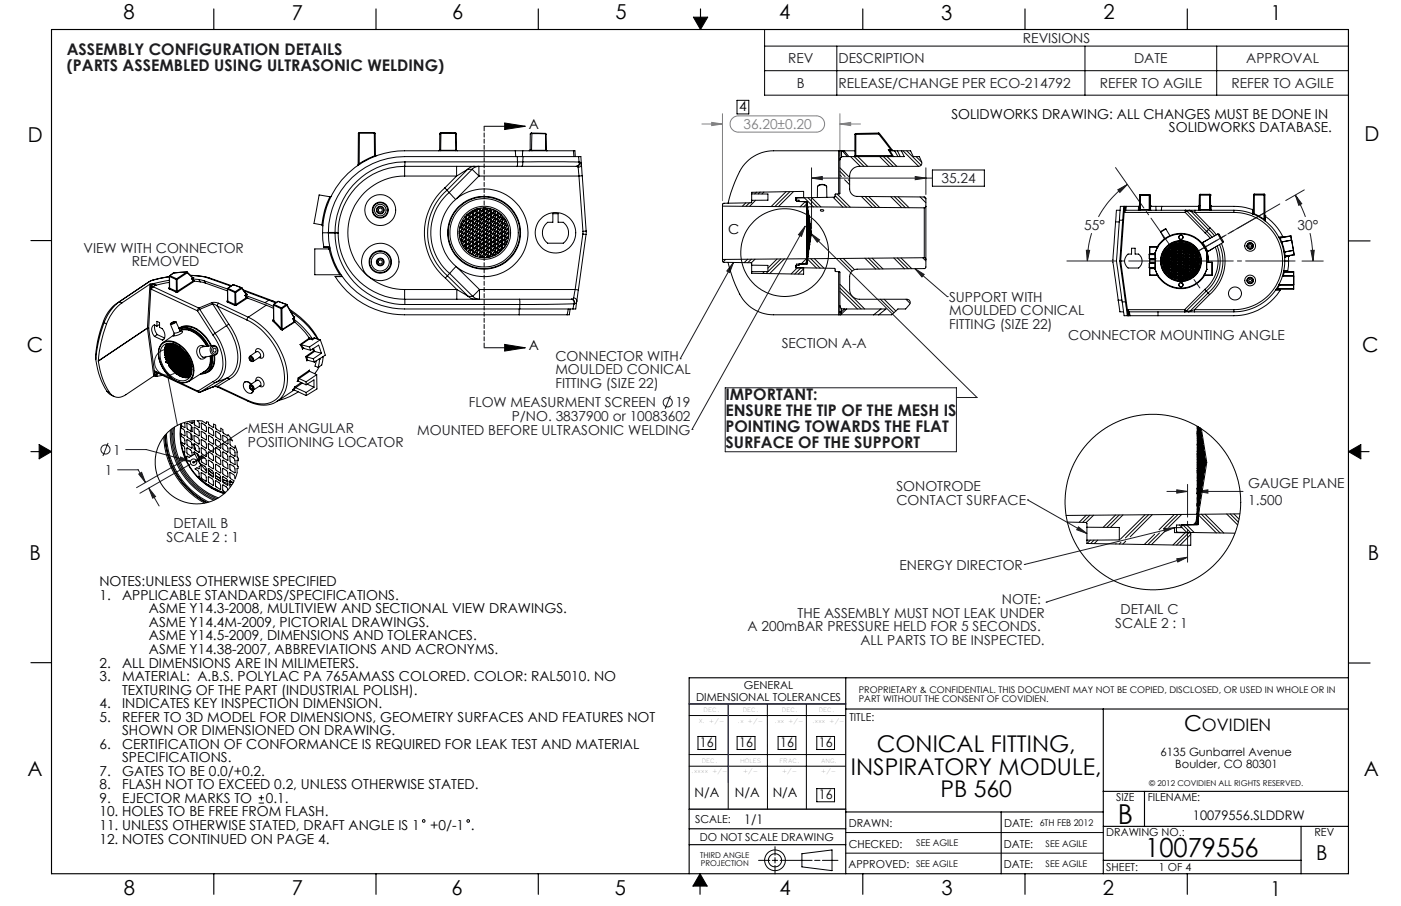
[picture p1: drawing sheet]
<svg xmlns="http://www.w3.org/2000/svg" width="432mm" height="279mm" viewBox="0 0 432 279" stroke-linecap="round" stroke-linejoin="round" font-family="sans-serif">
<defs><g id="words">
<text font-size="8.5" x="344.5" y="254.2">B</text>
<text font-size="8.1" x="352.9" y="264.3">10079556</text>
<g font-size="7.1">
<text x="270.2" y="232">CONICAL FITTING,</text>
<text x="262.3" y="238.9">INSPIRATORY MODULE,</text>
<text x="289.8" y="245.8">PB 560</text>
</g>
<text font-size="6.8" x="365" y="225.5">C</text>
<g font-size="6.3">
<text x="38" y="6">8</text>
<text x="139.4" y="5.8">6</text>
<text x="189.7" y="5.8">5</text>
<text x="240.1" y="5.9">4</text>
<text x="340.1" y="5.9">2</text>
<text x="89.9" y="6.1">7</text>
<text x="290.1" y="6">3</text>
<text x="391.7" y="6">1</text>
<text x="8.6" y="43.8">D</text>
<text x="420.6" y="43.6">D</text>
<text x="8.3" y="108.5">C</text>
<text x="419.8" y="108.6">C</text>
<text x="9.1" y="172.8">B</text>
<text x="421.6" y="172.8">B</text>
<text x="8.5" y="239.4">A</text>
<text x="420.3" y="239.3">A</text>
<text x="405.6" y="265.1">B</text>
<text x="38.1" y="276">8</text>
<text x="89.9" y="276">7</text>
<text x="139.2" y="276">6</text>
<text x="189.5" y="276.1">5</text>
<text x="240.2" y="276">4</text>
<text x="290.2" y="276.1">3</text>
<text x="339.9" y="276.1">2</text>
<text x="391.6" y="276.3">1</text>
</g>
<text font-size="5.3" x="370.5" y="225.5">OVIDIEN</text>
<g font-size="4.9" fill="#191924">
<text x="20.6" y="17">ASSEMBLY CONFIGURATION DETAILS</text>
<text x="20.6" y="21.9">(PARTS ASSEMBLED USING ULTRASONIC WELDING)</text>
<text x="223.6" y="123.4">IMPORTANT:</text>
<text x="223.6" y="128.3">ENSURE THE TIP OF THE MESH IS</text>
<text x="223.6" y="133.3">POINTING TOWARDS THE FLAT</text>
<text x="223.6" y="138.2">SURFACE OF THE SUPPORT</text>
</g>
<g font-size="4.2" fill="#191924">
<text x="315.3" y="13.2">REVISIONS</text>
<text x="242.9" y="19.5">REV</text>
<text x="258.4" y="19.5">DESCRIPTION</text>
<text x="349.5" y="19.5">DATE</text>
<text x="384.1" y="19.5">APPROVAL</text>
<text x="245.6" y="27.1">B</text>
<text x="258.4" y="27.1">RELEASE/CHANGE PER ECO-214792</text>
<text x="338.9" y="27.1">REFER TO AGILE</text>
<text x="379.6" y="27.1">REFER TO AGILE</text>
<text x="290.1" y="56.5">35.24</text>
<text x="334.2" y="71">55°</text>
<text x="400" y="71">30°</text>
<text x="25.7" y="77.9">VIEW WITH CONNECTOR</text>
<text x="40.6" y="82.1">REMOVED</text>
<text x="292.5" y="93.1">SUPPORT WITH</text>
<text x="292.5" y="97.3">MOULDED CONICAL</text>
<text x="292.5" y="101.4">FITTING (SIZE 22)</text>
<text x="240.9" y="107.2">SECTION A-A</text>
<text x="329.2" y="105">CONNECTOR MOUNTING ANGLE</text>
<text x="171.2" y="111.3">CONNECTOR WITH</text>
<text x="171.2" y="115.5">MOULDED CONICAL</text>
<text x="171.2" y="119.6">FITTING (SIZE 22)</text>
<text x="144.5" y="125.7">FLOW MEASURMENT SCREEN</text>
<text x="208.1" y="125.7">19</text>
<text x="157.7" y="129.8">P/NO. 3837900 or 10083602</text>
<text x="76.4" y="133.6">MESH ANGULAR</text>
<text x="76.4" y="137.8">POSITIONING LOCATOR</text>
<text x="128.6" y="134">MOUNTED BEFORE ULTRASONIC WELDING</text>
<text x="34.8" y="140.2">1</text>
<text x="32.4" y="146.5">1</text>
<text x="276.3" y="151.6">SONOTRODE</text>
<text x="276.3" y="155.7">CONTACT SURFACE</text>
<text x="384.7" y="155.6">1.500</text>
<text x="384.7" y="150.6">GAUGE PLANE</text>
<text x="51.4" y="167.1">SCALE 2 : 1</text>
<text x="53.5" y="163">DETAIL B</text>
<text x="277.2" y="175.7">ENERGY DIRECTOR</text>
<text x="245.8" y="190.5">THE ASSEMBLY MUST NOT LEAK UNDER</text>
<text x="308.8" y="186.4">NOTE:</text>
<text x="345.4" y="189.3">DETAIL C</text>
<text x="230.4" y="194.7">A 200mBAR PRESSURE HELD FOR 5 SECONDS.</text>
<text x="343.8" y="193.5">SCALE 2 : 1</text>
<text x="265.2" y="198.9">ALL PARTS TO BE INSPECTED.</text>
</g>
<g font-size="4.2">
<text x="227.8" y="34.2">4</text>
<text x="163" y="39.6">A</text>
<text x="293.2" y="36.6">SOLIDWORKS DRAWING: ALL CHANGES MUST BE DONE IN</text>
<text x="360.3" y="40.8">SOLIDWORKS DATABASE.</text>
<text x="224.5" y="72.3">C</text>
<text x="163" y="107.9">A</text>
<text x="30.6" y="180.8">NOTES:UNLESS OTHERWISE SPECIFIED</text>
<text x="30.6" y="185">1.</text>
<text x="37.6" y="185">APPLICABLE STANDARDS/SPECIFICATIONS.</text>
<text x="45.9" y="189.2">ASME Y14.3-2008, MULTIVIEW AND SECTIONAL VIEW DRAWINGS.</text>
<text x="45.9" y="197.5">ASME Y14.5-2009, DIMENSIONS AND TOLERANCES.</text>
<text x="45.9" y="193.3">ASME Y14.4M-2009, PICTORIAL DRAWINGS.</text>
<text x="45.9" y="201.7">ASME Y14.38-2007, ABBREVIATIONS AND ACRONYMS.</text>
<text x="30.6" y="205.9">2.</text>
<text x="37.6" y="205.9">ALL DIMENSIONS ARE IN MILIMETERS.</text>
<text x="30.6" y="210">3.</text>
<text x="37.6" y="210">MATERIAL: A.B.S. POLYLAC PA 765AMASS COLORED. COLOR: RAL5010. NO</text>
<text x="37.6" y="214.2">TEXTURING OF THE PART (INDUSTRIAL POLISH).</text>
<text x="30.6" y="218.4">4.</text>
<text x="37.6" y="218.4">INDICATES KEY INSPECTION DIMENSION.</text>
<text x="30.6" y="222.6">5.</text>
<text x="37.6" y="222.6">REFER TO 3D MODEL FOR DIMENSIONS, GEOMETRY SURFACES AND FEATURES NOT</text>
<text x="37.6" y="226.7">SHOWN OR DIMENSIONED ON DRAWING.</text>
<text x="30.6" y="230.9">6.</text>
<text x="37.6" y="230.9">CERTIFICATION OF CONFORMANCE IS REQUIRED FOR LEAK TEST AND MATERIAL</text>
<text x="30.6" y="239.3">7.</text>
<text x="37.6" y="235.1">SPECIFICATIONS.</text>
<text x="37.6" y="239.3">GATES TO BE 0.0/+0.2.</text>
<text x="30.6" y="243.4">8.</text>
<text x="37.6" y="243.4">FLASH NOT TO EXCEED 0.2, UNLESS OTHERWISE STATED.</text>
<text x="30.6" y="247.6">9.</text>
<text x="30.6" y="251.8">10. HOLES TO BE FREE FROM FLASH.</text>
<text x="37.6" y="247.6">EJECTOR MARKS TO</text>
<text x="81.9" y="247.6">0.1.</text>
<text x="30.6" y="256">11. UNLESS OTHERWISE STATED, DRAFT ANGLE IS 1</text>
<text x="132.6" y="256">+0/-1 .</text>
<text x="30.6" y="260.1">12. NOTES CONTINUED ON PAGE 4.</text>
</g>
<text font-size="4.2" fill="#808080" x="229.1" y="39.8">36.20±0.20</text>
<g font-size="4.1">
<text x="215.7" y="230.3">16</text>
<text x="227.8" y="230.3">16</text>
<text x="240.4" y="230.3">16</text>
<text x="252.4" y="230.3">16</text>
<text x="214.1" y="245.7">N/A</text>
<text x="226.5" y="245.7">N/A</text>
<text x="238.2" y="245.7">N/A</text>
<text x="252.4" y="246.4">16</text>
<text x="229.4" y="254">1/1</text>
<text x="367.7" y="252.8">10079556.SLDDRW</text>
</g>
<g font-size="3.5">
<text x="357.7" y="233.3">6135 Gunbarrel Avenue</text>
<text x="362.2" y="236.8">Boulder, CO 80301</text>
</g>
<g font-size="3.4">
<text x="229.3" y="212.5">GENERAL</text>
<text x="214.5" y="216.1">DIMENSIONAL TOLERANCES</text>
<text x="261.8" y="222.5">TITLE:</text>
<text x="344" y="247">SIZE</text>
<text x="353.7" y="247">FILENAME:</text>
<text x="214.3" y="253.9">SCALE:</text>
<text x="261.6" y="255.1">DRAWN:</text>
<text x="309.5" y="255.1">DATE:</text>
<text x="341" y="257.7">DRAWING NO.:</text>
<text x="405.1" y="257.7">REV</text>
<text x="215.7" y="259.3">DO NOT SCALE DRAWING</text>
<text x="261.6" y="261.4">CHECKED:</text>
<text x="309.4" y="261.4">DATE:</text>
<text x="261.6" y="267.6">APPROVED:</text>
<text x="309.4" y="267.6">DATE:</text>
<text x="341" y="268.6">SHEET:</text>
<text x="357.2" y="268.6">1 OF 4</text>
</g>
<g font-size="2.8">
<text x="264.7" y="213.7">PROPRIETARY &amp; CONFIDENTIAL. THIS DOCUMENT MAY NOT BE COPIED, DISCLOSED, OR USED IN WHOLE OR IN</text>
<text x="264.7" y="216.5">PART WITHOUT THE CONSENT OF COVIDIEN.</text>
<text x="320.4" y="254.8">6TH FEB 2012</text>
<text x="282.4" y="261">SEE AGILE</text>
<text x="322.2" y="261.3">SEE AGILE</text>
<text x="282.3" y="267.4">SEE AGILE</text>
<text x="322.2" y="267.3">SEE AGILE</text>
</g>
<g font-size="2.5">
<text x="354.2" y="242.3">© 2012 COVIDIEN ALL RIGHTS RESERVED.</text>
<text x="215.8" y="264.6">THIRD ANGLE</text>
<text x="216" y="266.9">PROJECTION</text>
</g>
<g font-size="1.8" fill="#191924">
<text x="215.3" y="222.9">X. +/-</text>
<text x="227.4" y="222.9">.x +/-</text>
<text x="238.8" y="222.9">.xx +/-</text>
<text x="250.4" y="222.9">.xxx +/-</text>
<text x="213.2" y="238.5">.xxxx +/-</text>
<text x="228.9" y="238.5">+/-</text>
<text x="241" y="238.5">+/-</text>
<text x="253" y="235.2">ANG.</text>
<text x="253" y="238.5">+/-</text>
</g>
</g></defs>
<g fill="none" stroke="#000" stroke-width=".31">
<path d="M213.7 5.3h4.4l-2.2 3.8zM235.7 9.1h179.9v20.3h-179.9zM235.7 14.2h179.9M257.9 14.2v15.2M334.4 14.2v15.2M375 14.2v15.2M149.2 38.9h12.7M155.5 37.9l6.4 1-6.4 1zM227.2 30.9h3.6v4.2h-3.6zM235.7 21.8h179.9M287.4 52.4h16v5h-16zM149.2 107.2h12.7"/>
<path d="M155.5 106.2l6.4 1-6.4 1.1zM12.1 137.1l3.8 2.2-3.8 2.2zM415.6 139.3l3.8-2.2v4.4zM224.4 217.1v32.5M236.5 217.1v32.5M248.5 217.1v32.5M212.4 220.7h48.2M212.4 232.7h48.2M212.4 236.3h48.2M215.1 227.1h5.5v4h-5.5zM227.2 227.1h5.5v4h-5.5zM239.8 227.1h5.5v4h-5.5z"/>
<path d="M251.7 227.1h5.5v4h-5.5zM79.7 247.6h1.7M79.7 246h1.7M80.5 245.2v1.6M251.7 243.2h5.5v4.1h-5.5zM260.7 256.8h79.3M215.8 269.5l2.1 3.8h-4.3zM233.8 265.3h3.5M238 265.3h1.7M238.9 261.1v2.6M238.9 264.5v1.6M238.9 266.9v2.6"/>
<path d="M240.5 265.3h9.8M247.2 263.3l9.2-1.2v6.4l-9.2-1.2zM251.1 265.3h1.6M253.5 265.3h4.8M260.7 263.1h79.3"/>
<circle cx="241.9" cy="77.9" r="13.5"/>
<circle cx="130.6" cy="253.2" r=".4"/>
<circle cx="144.3" cy="253.2" r=".41"/>
<circle cx="238.9" cy="265.3" r="3.2"/>
<circle cx="238.9" cy="265.3" r="2.02"/>
</g>
<g fill="none" stroke="#000" stroke-width=".35">
<path d="M15.9 9.1h399.7v260.4h-399.7zM65.9 2.8v6.3M115.9 2.8v6.3M165.9 2.8v6.3M215.9 2.8v6.3M265.9 2.8v6.3M315.9 2.8v6.3M365.9 2.8v6.3M9.5 74.2h6.4M415.6 74.3h6.7M9.5 139.3h6.4M415.6 139.3h6.4"/>
<path d="M9.5 204.4h6.4M212.4 217.1h48.3M260.7 218.7h154.9M260.7 209v60.5M340 218.7v50.8M415.6 204.5h6.7M415.6 209h-203.2v60.5M212.4 255.6h48.3M212.4 249.6h48.3M260.7 250.4h79.3M308.6 250.4v19.1M340 254.8h75.6"/>
<path d="M340 244.1h75.6M352.7 244.1v10.7M401 254.8v14.7M65.9 269.5v6.3M115.9 269.5v6.3M165.9 269.5v6.3M212.4 260.5h48.3M215.8 269.5v6.3M265.9 269.5v6.3M315.9 269.5v6.3M340 265.3h61M365.9 269.5v6.3"/>
</g>
<g fill="none" stroke="#191924" stroke-width=".31">
<path d="M250.1 54.9l3.3-.5v1zM250.1 51.8v18.7M250.1 54.9h37.3M282.1 54.4l3.3 .5-3.3 .5zM285.4 51.8v8.2M344.5 58.5l3-1.6-2.3 2.4zM347.5 56.9a28.6 28.6 0 0 0-8.9 10M402 58.6l-5.7 3.2M248.2 69.7l-1.2 3.2-.9-.5zM248.2 69.7l-34.9 62.7M249.9 72l51.2 50.6h-6.3M249.9 72l2.7 2-.7 .7z"/>
<path d="M334.8 77.2h1l-.7 3.3zM336.4 71.9l-.9 3.8-.4 4.8M399.2 60.2l2 2.6-.9 .5zM399.2 60.2l3.1 6.7M403.8 71.9l.7 4.8 .2 3.8M404 77.2h1.1l-.4 3.3zM226.1 81l-1.2 3.1-.9-.5zM226.1 81l-16.4 29.6M282 82.9l2.8 1.7-.6 .8zM282 82.9l10 8.6M292 91.5h.1M401.3 80.5h6.5"/>
<path d="M51.6 115.7l3.1 15.5M209.7 110.6h.1M223.5 119.6h71.3v19.7h-71.3zM33.3 136.6l-1.6 4M38.7 138.6h6.4l13.6 3.7M75.9 132h.1M75.9 132l-16.2 10.6M206.6 122.1l-1.6 4M213.3 132.4h.1M36.2 144.9h6.4l2.2 3.9M42.8 146.2l.8-.5 1.2 3.1zM45.9 150.5l2 2.6-.8 .5z"/>
<path d="M45.9 150.5l3.1 5.5M55.6 140.9l3.1 1.4-3.3-.4zM57.2 141.7l-15.1 8.7M58.6 143.2l-15.5 8.9M59.7 142.6l2.5-2.2 .6 .8zM316.7 154.2h.1M316.7 154.2l18.3 10.3M359.7 151.6h6.3M362.7 151.1l3.3 .4-3.3 .6zM369 151.5l3.3-.4v1zM369 151.6h14.1M315.7 174.1h.1"/>
<path d="M332.4 162.5l2.6 2-3.1-1.1zM358.7 163l3.3-.3-3.1 1.3zM362 162.7l-46.3 11.4M362.7 172.3l3.3-.5-3 1.5zM366 171.8l-43.6 13.9M322.4 185.7h.1M212.4 217.1h48.3M212.4 249.6h48.3"/>
<circle cx="51.6" cy="111.7" r="4"/>
<circle cx="32.5" cy="138.6" r="1.4"/>
<circle cx="205.8" cy="124.1" r="1.41"/>
</g>
<path d="M212.4 217.1h48.2M224.4 217.1v24.3" fill="none" stroke="#00f" stroke-width=".31"/>
<path d="M155.5 37.9l6.4 1-6.4 1zM155.5 106.2l6.4 1-6.4 1.1z" fill="#000"/>
<path d="M213.7 5.3l2.2 3.8v-3.8zM215.9 5.3v3.8l2.2-3.8zM415.6 139.3h3.8v-2.2zM415.6 139.3l3.8 2.2v-2.2zM215.8 269.4v3.9h2.1zM215.8 269.4l-2.2 3.9h2.2zM12.1 139.3v2.2l3.8-2.2zM12.1 137.1v2.2h3.8z" fill-rule="evenodd" fill="#000"/>
<path d="M216.3 38.2h6.4M219.4 37.7l3.3 .5-3.3 .5zM222.7 35.1v26.8M225.7 36.5l1.6-.8h24.3a2.5 2.5 0 0 1 2.5 2.5 2.5 2.5 0 0 1-2.5 2.5h-24.1a2.5 2.5 0 0 1-2.3-1.5 2.5 2.5 0 0 1 .5-2.7zM258.9 38.2l3.3-.5v1zM258.9 35.1v12.9M258.9 38.2h6.3" fill="none" stroke="#808080" stroke-width=".31"/>
<path d="M149.2 38.9v68.3" fill="none" stroke="#000" stroke-width=".31" stroke-dasharray="1.3 .6" stroke-dashoffset="-.2"/>
<path d="M366 149.4v24" fill="none" stroke="#191924" stroke-width=".31" stroke-dasharray="15.2 1.3 1.3 1.3" stroke-dashoffset="5.1"/>
<path d="M364 80.5l25.6-14.8" fill="none" stroke="#191924" stroke-width=".31" stroke-dasharray="15.2 1.3 1.3 1.3" stroke-dashoffset="2.4"/>
<path d="M364 80.5l31.2-18M364 80.5l-20.7-29.5M364 80.5h-36.1M364 80.5h36" fill="none" stroke="#191924" stroke-width=".31" stroke-dasharray="15.2 1.3 1.3 1.3" stroke-dashoffset="-.9"/>
<path d="M364 80.5l5.8 8.3" fill="none" stroke="#191924" stroke-width=".31" stroke-dasharray="15.2 1.3 1.3 1.3" stroke-dashoffset="12.1"/>
<path d="M282.1 54.4l3.3 .5-3.3 .5zM250.1 54.9l3.3-.5v1z" fill="#191924"/>
<path d="M219.4 37.8l3.3 .4-3.3 .5zM258.9 38.2l3.3-.4v.9z" fill="#808080"/>
<g fill="#191924">
<path d="M249.9 72l2.7 2-.7 .7z"/>
<path d="M226.1 81l-1.2 3.1-.9-.5zM248.2 69.7l-1.2 3.2-.9-.5zM282 82.9l2.8 1.7-.6 .8zM59.7 142.6l2.5-2.2 .6 .8zM332.4 162.5l2.6 2-3.1-1.1zM358.7 163l3.3-.3-3.1 1.3zM362.7 172.3l3.3-.5-3 1.5z"/>
<path d="M362.7 151.1l3.3 .5-3.3 .5zM369 151.6l3.3-.5v1zM344.5 58.5l3-1.6-2.3 2.4zM334.8 77.2h1l-.7 3.3zM404 77.2h1.1l-.4 3.3zM399.2 60.1l2 2.7-.9 .5z"/>
<path d="M55.6 140.9l-.2 1 3.3 .4zM45.9 150.5l2 2.6-.8 .5zM42.8 146.2l.8-.5 1.2 3.1z"/>
</g>
<g fill="none" stroke="#000" stroke-width=".31">
<path d="M110.4 50.8l-.2 .2M110.7 50.5l-.3 .3M110.7 50.5l.2 .1M110.8 40.9l-.3 .3M110.8 41.1l-.3 .1-.1 9.6M110.8 41.1l-.1 9.4M110.8 41.1h4.6M115.4 40.9l.2 .3M115.4 41.1l.2 .1M115.4 40.9h-4.7l.1 .2M115.4 40.9v.2M115.4 41.1v6.9"/>
<path d="M115.4 48l-4.7 2.5M115.4 48l.2 .2M115.6 41.2l.1 6.5M115.7 47.7l-.3 .3M115.7 47.7l.4 .3M124.7 51.3a20.5 20.5 0 0 0-20.5 20.5M124.7 51.3h34.7M124.7 54.3a17.5 17.5 0 0 0-17.5 17.5 17.5 17.5 0 0 0 17.5 17.5M124.7 51.3v3M124.7 54.3h16M124.8 49.9a21.7 21.7 0 0 0-21.5 21.8M124.8 49.9l-.1 1.4"/>
<path d="M124.8 49.9h34.7M135.5 46.2l-.3 .3M135.5 46.2l.3 .2M135.5 41.2v5M135.5 41.2h.1M135.8 46.4l.1 .1M135.8 46.4h4.6M135.9 40.9l-.4 .3M135.9 40.9v.2M135.9 40.9l4.4 .1M135.9 41.1l-.1 5.3M135.9 41.1h4.5"/>
<path d="M135.9 41.1l-.4 .1M137.1 58a18.3 18.3 0 0 0 .2 27.8M137.1 58l.7 .7M137.8 58.7a17.4 17.4 0 0 0 .1 26.4M137.8 58.7l.6 .7M138.4 59.4a16.4 16.4 0 0 0 .2 24.9M138.4 59.4l2 2.1M140.3 41l.4 .2M140.3 41l.1 .1M140.4 41.1v5.3M140.4 41.1l.3 .1M140.4 46.4l.1 .1"/>
<path d="M140.7 41.2v5M140.7 46.2l-.3 .2M140.7 46.2l.3 .3M140.7 51.3v3M140.7 54.3l-3.6 3.7M144.1 52.2l-3.4 2.1M144.1 52.2l-6.3 6.5M144.1 52.2h1.4M145.5 52.2l.7-.6 1.4-.3v3M145.5 52.2l2.1 2.1M145.5 52.2l-7.1 7.2M146.3 51.3a2.95 2.95 0 0 0-2.2 .9"/>
<path d="M147.6 54.3h30.8M147.6 54.3l-6.8 6.9M158.8 46.5h-25.6a44.9 44.9 0 0 0-14.7 .8 25.3 25.3 0 0 0-19.1 24.5M158.8 46.5l.2 1.8M158.8 46.5h2.3M159.4 51.3h1.4M159.4 48.3h-34.7a23.5 23.5 0 0 0-23.5 23.4M159.4 48.3l.1 1.6M159.4 48.3h1.8M159.5 49.9l-.1 1.4M159.5 49.9h1.6M160.8 51.3h16.8"/>
<path d="M161.1 49.9v.9l-.3 .5M161.1 49.9l17.4 .1M161.1 46.5l-.1 1.8M161.1 46.5h15.6M161.2 48.3l-.1 1.6M161.2 48.3h17.1M163.4 46.2l.4 .2M163.4 46.2l-.3 .3M163.4 41.3v4.9M163.8 41l-.4 .3M163.8 41l.1 .2M163.8 41l4.2 .1"/>
<path d="M163.8 46.4l.2 .1M163.8 46.4h4.4M163.9 41.2l-.1 5.2M163.9 41.2l-.5 .1M163.9 41.2l4.3 .1M168 41.1l.2 .2M168 41.1l.3 .3M168.2 41.3v5.1M168.2 41.3l.1 .1M168.2 46.4l.2 .1M168.3 41.4v4.8M168.3 46.2l-.1 .2"/>
<path d="M168.3 46.2l.4 .3M176.7 46.5h.5l.1 1.8M176.7 46.5l.2 1.8M177.6 51.3h.2M177.8 51.3l.4 .3M178.2 51.6l.2 2.7M178.3 48.3h.7l.2 2.3M178.3 48.3l.2 1.7M178.4 54.3l1.3 17M178.5 50a.98 .98 0 0 1-.9 1.3M178.5 50h.2M178.7 50a1.01 1.01 0 0 1-.9 1.3"/>
<path d="M178.7 50l.5 .6M179.2 50.6a.9 .9 0 0 1-1 1M179.2 50.6l.3 3.6M179.5 54.2l-1.1 .1M179.5 54.2l1.2 17.1M231.7 59.8v2M231.7 59.8h5v1.9l-5 .1M231.7 59.8v-.5l16-.3v1.9M233.2 59.3l-.6 .5M234.3 59.2l-.6 .6M235.4 59.2l-.6 .6M242.3 59.1l-4.6 4.6"/>
<path d="M243.5 59.1l-4.7 4.6M244.6 59.1l-4.7 4.6M252 57.6v.1a1.61 1.61 0 0 1 2.8-.1M252 57.6a1.81 1.81 0 0 1 2.8 0M252 57.6l-.1 3.3M254.8 57.6v3.3M258 59.8l4 4.1M258.5 46.5h.4M258.5 46.5h-20.1a12 12 0 0 0-11.2 8l-2 5-.8 3.2M258.5 46.5v13.3M258.9 46.5l-.1 13.2-1.3 .2-.3 .9-11.6 .2-.1 1.1 3.4 .1v1.6l36 .3M258.9 46.5h.5"/>
<path d="M258.9 54l.4 .4M258.9 51.8l2.6 2.6M258.9 52.8l1.6 1.6M259.4 46.5h.2M259.4 46.5v1.9M259.6 46.5h.5M259.6 46.5l1.6 1.8M260.1 46.5h3.4M260.1 46.5l1.6 1.8M260.3 55.4l1.6 1.6M261.4 55.4l.5 .4M262.1 48.3l3 3"/>
<path d="M263.3 48.3l3 3M263.5 48h.3M263.5 48l-.3 .3M263.5 41.5h.3M263.5 41.5v6.5M263.8 48v.3M263.8 41.2v.3M263.8 41.2l-.3 .3M263.8 48h11.1M263.8 41.5v6.5M264.4 48.3l3 3M270.8 41l.3 .2"/>
<path d="M270.8 41.3l3.8 4.9M270.8 41v.3M270.8 41.3l-7 .2M270.8 41l-7 .2M271.1 41.2l4 5.2M271.1 41.2l-.3 .1M271.1 48.3l3 3M272.3 48.3l3 3M273.4 48.3l3 3M273.8 46.2l.5 .3M273.8 46.2l1.1 1.8M273.8 46.2h.8"/>
<path d="M274.3 46.5l1 1.8M274.3 46.5h1.4M274.6 46.2l-.1 .3M274.6 46.2l.5 .2M274.9 48l.4 .3M275.1 46.4l.2 .1M275.3 48.3h.2M275.7 46.5l1.1 1.8M275.7 46.5h.9M276.6 46.5h4l.9 1.8h1.9l.7 1.9-.1 .7-.9 .4M276.6 46.5l.9 1.8M277.8 46.5l.9 1.8h-18.8a.97 .97 0 0 0-1 1"/>
<path d="M278.3 46.5l4.8 4.8M279.4 46.5l4.5 4.4M280.6 46.5l.1 .1M282.4 48.3l1.6 1.6M283.1 51.3h-18.2a3 3 0 0 0-3 3v3.9a2.32 2.32 0 0 0 2.3 2.4l20.8 .1 .4 .4v2.5M369.9 59.9l-.2 .2M369.9 59.9h3M369.9 59.9v.1M369.9 60v.2M369.9 60l-.2 .2M369.9 60h2.9M372.8 60v.2"/>
<path d="M372.8 60l.2 .2M372.9 59.9l.2 .2M372.9 59.9l-.1 .1M386.5 59.9l-.1 .2M386.5 59.9h.1M386.5 59.9h3.1M386.6 59.9l-.2 .2h.2M386.6 59.9v.2M386.6 59.9h3M389.6 59.9v.2M389.6 59.9l.1 .2M389.6 59.9l.2 .2"/>
<path d="M389.6 59.9h.1M99.2 69.4l.3 .3M99.4 71.8h1.8M99.4 71.8l.4 4.4M99.8 76.2h1.8M101.2 71.9a23.5 23.5 0 0 0 23.5 23.4h35.5M101.2 71.9h2.1M101.2 71.7h2.1M101.2 71.7v.2M101.4 76.8a23.8 23.8 0 0 0 3.3 7.9M101.4 76.8h-4.4v7.9h7.7M101.7 60.7a24.4 24.4 0 0 0-2.5 8.7"/>
<path d="M101.7 60.7l-3.3-.6-1.6 8.8 2.4 .5M101.7 76.4l-.3 .4M102.1 60.5l-.4 .2M103.3 71.7l.9 .1M103.3 71.9a21.8 21.8 0 0 0 21.5 22M103.3 71.7v.2M104.2 71.8a20.5 20.5 0 0 0 20.5 20.5M104.2 71.8l-.9 .1M104.2 71.8h.1M140.4 61.5a13.5 13.5 0 0 0 .1 20.7M140.8 61.2l-.4 .3M140.8 61.2a13.5 13.5 0 0 1 18.3 1.3 13.5 13.5 0 0 1 .1 18.4 13.5 13.5 0 0 1-18.3 1.6"/>
<path d="M141.5 72.1l.1-.3 .7-.4v.8l-.7 .5M141.6 70.5l.7-.4-.1 .9-.7 .4M141.6 73.1l.7-.4v.8l-.5 .3M141.9 74.1l.4-.2-.1 1M142.1 68.9l.2-.1v.8l-.6 .4M142.3 75.2h.1M142.6 75.7l.2-.8 .6-.4v.9l-.7 .4M142.7 69.8l.7-.3v.8l-.8 .5zM142.7 68.6l.7-.4v.9l-.8 .4zM142.9 72.3l.5-.3v.8l-.8 .5zM142.9 71l.5-.3v.8l-.8 .5zM142.9 73.6l.5-.3v.8l-.8 .5z"/>
<path d="M142.9 76.1l.5-.3-.1 1M143.3 67l.1 .8-.7 .4-.1-.3M143.8 77.1l.7-.7v.9l-.3 .2M143.9 73l.6-.4v.9l-.8 .4zM143.9 75.6l.6-.4v.8l-.7 .5zM143.9 74.3l.6-.4v.9l-.7 .4zM144 67.8l.5-.2v.8l-.8 .5zM144 66.6l.5-.3v.8l-.8 .5zM144 70.4l.5-.3v.8l-.8 .5zM144 69.1l.5-.3v.8l-.8 .5zM144 71.7l.5-.3v.8l-.8 .5zM144.4 77.7l.2 .1"/>
<path d="M144.5 65.8l-.7 .5M144.6 77.8v.1M144.8 78.1l.2-.6 .6-.4v.8l-.5 .4M145 66l.6-.3v.8l-.8 .5zM145 68.6l.6-.4v.8l-.8 .5zM145 67.3l.6-.4v.9l-.8 .4zM145 71.1l.6-.4v.9l-.8 .4zM145 69.8l.6-.3v.8l-.8 .5zM145 73.7l.7-.4-.1 .8-.7 .5zM145 72.4l.7-.4-.1 .8-.7 .5zM145 76.2l.7-.4-.1 .9-.7 .4zM145.1 74.9l.6-.3-.1 .9-.7 .4-.1-.7z"/>
<path d="M145.5 78.5l.1-.1 .1 .2M145.6 65l-.1 .3-.7 .2M145.6 73.3h.1M146 78.7v-.4l.7-.6 .1 .8-.5 .4M146.1 66.7l.6-.4v.9l-.8 .4zM146.1 65.4l.6-.4-.1 .9-.7 .4zM146.1 67.9l.6-.3v.8l-.8 .5zM146.1 70.5l.7-.4-.1 .8-.7 .5zM146.1 76.9l.7-.5-.1 1-.7 .4zM146.2 69.1l.6-.2-.1 .8-.8 .4zM146.2 71.7l.6-.3-.1 .8-.7 .5-.1-.6zM146.2 74.2l.5-.3 .1 .8-.8 .5z"/>
<path d="M146.2 73l.6-.3-.1 .9-.7 .4zM146.2 75.5l.5-.3 .1 .8-.8 .5zM146.6 79l.2 .1M146.7 64.5l-.7 .6-.1-.2M147 64.4h.1M147.1 79.1l.2-.4 .6-.3-.1 .9M147.2 68.6l.6-.4v.8l-.7 .5zM147.2 72.4l.6-.4v.9l-.7 .4zM147.2 73.7l.6-.4v.9l-.7 .4zM147.3 64.7l.5-.3v.8l-.8 .5zM147.3 67.2l.5-.3v.9l-.8 .4zM147.3 65.9l.5-.2v.8l-.8 .5z"/>
<path d="M147.3 69.8l.5-.3v.8l-.7 .5zM147.3 71l.5-.3v.9l-.7 .5zM147.3 74.9l.5-.4v.9l-.7 .5zM147.3 77.4l.6-.3-.1 .8-.7 .5zM147.3 76.1l.5-.3v.9l-.7 .4zM148.3 65.4l.6-.4v.9l-.8 .4zM148.3 67.9l.6-.3v.8l-.7 .5zM148.3 66.7l.6-.4v.8l-.7 .5zM148.3 70.5l.6-.4v.9l-.7 .4zM148.3 69.2l.6-.4v.9l-.7 .5zM148.3 73.1l.7-.4-.1 .9-.7 .4zM148.3 71.8l.7-.4-.1 .9-.7 .4z"/>
<path d="M148.3 75.6l.7-.4-.1 .9-.7 .4zM148.3 74.3l.7-.3-.1 .8-.7 .4zM148.3 78.1l.7-.4-.1 .9-.7 .5zM148.3 76.9l.7-.4-.1 .9-.7 .4zM148.9 73.9h.1M148.9 76.5h.1M148.9 79h.1M148.9 79l-.6 .4M148.9 64.1v.5l-.8 .5 .1-.9M149 79.1v.3M149.2 64.1v.3l.6-.3M149.3 79.4v-.5l.8-.5v.8l-.3 .2"/>
<path d="M149.4 66l.6-.3v.8l-.7 .5zM149.4 64.8l.6-.4v.8l-.7 .5zM149.4 68.6l.7-.4-.1 .9-.7 .4zM149.4 67.3l.6-.4v.9l-.7 .5zM149.4 71.2l.7-.4-.1 .9-.7 .4zM149.4 69.9l.7-.4-.1 .9-.7 .4zM149.4 73.7l.7-.4v.8l-.8 .5zM149.4 72.4l.7-.4-.1 .9-.7 .4zM149.4 76.2l.7-.4-.1 .9-.7 .4zM149.4 77.5l.7-.4v.8l-.8 .5zM149.5 74.9l.6-.3v.7l-.8 .6zM150.4 64.2v.9l.7-.5v-.2"/>
<path d="M150.5 66.7l.7-.4-.1 .9-.7 .4zM150.5 65.4l.7-.3-.1 .8-.7 .5zM150.5 68l.7-.4-.1 .9-.7 .4zM150.5 71.8l.7-.4-.1 .9-.7 .4zM150.5 70.5l.7-.4-.1 .9-.7 .4zM150.5 73.1l.7-.4-.1 .9-.7 .4zM150.5 76.9l.7-.4v.8l-.8 .5zM150.6 69.1l.6-.2-.1 .8-.7 .5zM150.6 74.2l.6-.2v.8l-.8 .4zM150.6 75.5l.6-.3v.8l-.8 .5zM150.6 78l.6-.3v.9l-.8 .5zM151.2 79.2l-.1-.2-.5 .3"/>
<path d="M151.5 67h.1M151.6 67.3l.7-.3-.1 .8-.7 .5zM151.6 69.9l.7-.4-.1 .9-.7 .4zM151.6 68.6l.7-.4-.1 .9-.7 .4zM151.6 77.5l.7-.4v.9l-.8 .4zM151.7 66l.5-.3v.8l-.8 .4zM151.7 72.3l.6-.3v.8l-.8 .5zM151.7 71l.6-.2v.8l-.8 .5zM151.7 74.9l.6-.3v.8l-.8 .5zM151.7 73.6l.6-.3v.8l-.8 .5zM151.7 76.1l.6-.3v.9l-.8 .4zM151.9 64.6l-.4 .3v.8l.7-.4 .1-.5"/>
<path d="M152.3 78.8l-.1-.4-.7 .7M152.5 64.9l.3 .1M152.7 68l.7-.4-.1 .9-.7 .4zM152.7 66.7l.7-.4-.1 .9-.7 .4zM152.7 70.5l.7-.4-.1 .9-.7 .4zM152.7 73.1l.7-.4v.8l-.8 .5zM152.7 71.8l.7-.4-.1 .9-.7 .4zM152.7 75.6l.7-.4v.9l-.8 .4zM152.7 74.3l.7-.4v.9l-.8 .4zM152.8 76.9l.6-.4v.8l-.8 .5zM152.8 69.1l.6-.2v.8l-.8 .5zM153.1 65.2l-.5 .4v.8l.7-.5 .1-.5"/>
<path d="M153.4 78.2v-.5l-.6 .4-.2 .5M153.7 65.6l.1 .1M153.8 67.3l.7-.3-.1 .8-.7 .5zM153.8 71.2l.7-.4-.1 .9-.7 .4zM153.8 73.7l.7-.4v.9l-.8 .4zM153.8 72.4l.7-.4-.1 .9-.7 .4zM153.8 75l.7-.4v.8l-.8 .5zM153.9 68.5l.6-.3v.8l-.8 .5zM153.9 69.8l.6-.3v.8l-.8 .5zM153.9 76.2l.6-.3v.8l-.8 .5v-.6zM154.1 65.9l-.4 .3v.8l.7-.4v-.4M154.5 77.3l-.1-.2-.5 .3-.2 .6"/>
<path d="M154.9 66.7l-.1 .9 .6-.3M154.9 69.3l.7-.4v.8l-.8 .5zM154.9 68l.7-.4v.8l-.8 .5zM154.9 70.5l.7-.3v.8l-.8 .4zM154.9 73.1l.7-.4v.8l-.8 .5zM155 71.7l.6-.3v.8l-.8 .5zM155 74.3l.6-.4v.9l-.8 .5v-.8zM155.6 76l-.1-.8-.6 .4-.1 .9 .7-.3M155.9 68.1l.1 .2M156 72.5l.7-.5v.9l-.7 .5zM156 71.2l.7-.4v.8l-.8 .5zM156.1 68.5l-.2 1 .5-.2"/>
<path d="M156.2 74.9l-.3 .6M156.5 69.6l-.6 .4v.8l.7-.4 .1-.3M156.7 73.4l-.7 .3-.1 .9 .5-.2M170.4 65.9h1.6v2.6h1.6a4 4 0 0 1 0 6.5h-4.8a4 4 0 0 1 0-6.5h1.6zM179.6 72.2l1 .1M179.6 72.2l-2.3 17.1M179.7 71.3l-.1 .9M180.6 72.3l-2.3 17.1M180.7 71.3h-1M180.7 71.3l-.1 1M222.7 63.6v16.4M222.7 63.6l26 .2"/>
<path d="M223 62.7l-.3 .2M229.9 62.5l-1.1 1.1M230.4 79.9l-1 1.1M231 62.5l-1.1 1.1M231.6 79.9l-1.1 1.1M231.7 61.8l-.2 .7-8.4 .2-.4 .2v.7M231.7 61.8v.1M232.7 79.9l-1.1 1.2M232.9 61.8l-1.9 1.8M239.5 79.9l-2.8 2.8M240.6 79.9l-4.5 4.4M241.8 79.8l-4.6 4.6"/>
<path d="M247.7 60.9v.1M247.7 60.9l-2.5 .1v.7h1.1v.5h2.4v2.3M247.9 61l2.8 2.8M248.2 62.2l-1.6 1.6M248.4 62.3h.2l1.5 9.5-1.5 9.5h-.2l1.5-9.5zM248.5 79.8l-1.6 1.6M248.6 73l.1 .4M248.6 70.4l.1 .4M248.6 67.2l.1 .5M248.7 62.8l-1 1M248.7 63.8v.1M248.7 74.6v1.2"/>
<path d="M248.7 74.6h.1M248.7 71.7v.4M248.7 76.6v.6M248.7 76.6h.1M248.7 78.4h.1M248.7 70v.2M248.7 71.4h.1M248.7 78.5v.2M248.7 69v.1M248.7 68.3l.1 1.2M248.7 79.7h.1M248.7 67.1v.1"/>
<path d="M248.7 66.5l.1 1.1M248.7 65.2v.5M248.7 65.7l.2 1.3M248.7 64.5v.6M248.7 65.1l.1 .2M248.7 64.4h.1M248.7 64.4l.1 .7M248.7 63.9v.1M248.7 63.9h.1M248.7 79.3h.1M248.7 65.7h.1M248.7 77.4h.1"/>
<path d="M248.7 75.9h.1M248.7 72.7h.1M248.7 75h.1M248.7 75.7h.1M248.7 79.7v1.7h-2.4v.4h-1.1v.8l2.5 .1M248.7 79.8l-26 .2M248.7 67v.1M248.7 68.9v.1M248.7 68v.3M248.7 66.3v.1M248.7 66v.3M248.7 65.5v.2"/>
<path d="M248.7 65.8v.7M248.7 64.8v.3M248.7 65.1l.3 1.3M248.7 64.4l.1 .8M248.7 64.2v.2M248.7 64v.1M248.7 63.8l.1 .6M248.7 75.1h.1M248.7 75.2h.1M248.7 75.4h.1M248.7 64.7h.1M248.7 72.4h.1"/>
<path d="M248.7 65.1h.1M248.7 70.9h.1M248.7 72.2h.1M248.7 77.3h.1M248.7 78.5h.1M248.7 65.3h.1M248.7 67.9h.1M248.7 67.7h.1M248.7 77.9h.1M248.7 69h.1M248.7 67.1h.1M248.7 71.1h.1"/>
<path d="M248.7 64.4v-.3v15.3v-.3M248.7 75.8v.1M248.7 73.4l.1 .6M248.7 74.1v.2M248.7 69.5h.1M248.7 69.5l.1 .7M248.7 79.3v.4M248.7 67.7v.6M248.7 64.1l.1 .3M248.7 64h.1M248.7 66.4h.1M248.7 76.2h.1"/>
<path d="M248.7 75.8v.9M248.7 73.4v.7M248.7 74.3l.1 .3M248.7 76.2l.1 .4M248.7 77.2v.3M248.7 78.1v.4M248.7 69.1l.1 .4M248.7 69.5v.8M248.7 67.2l.1 .4M248.7 64l.1 .4M248.7 69.1h.1M248.7 74.1h.1"/>
<path d="M248.7 67.2h.1M248.7 73.4h.1M248.7 74.3h.1M248.7 76v.2M248.7 77.2v1.2M248.7 70.8l.2 1.2M248.7 71.5l.1 .2M248.7 72v.1M248.7 72.8v.2M248.7 72l.1 1.3M248.7 70.3v.1M248.7 79v.1"/>
<path d="M248.7 67.6l.3 1.3M248.7 66.5l.1 .1M248.7 64.5l.1 .2M248.7 79.1h.1M248.7 67.6h.1M248.7 68.3h.1M248.7 70.8v.7M248.7 72.1v.7M248.7 77.2v.6M248.7 73l.1 .3M248.7 70.4l.1 .4M248.7 79v.3"/>
<path d="M248.7 67.6l.1 .8M248.7 64.4l.1 .3M248.7 73h.1M248.7 70.3h.1M248.7 72.8h.1M248.7 64.5h.1M248.7 76h.1M248.7 70.8h.1M248.7 70.4h.1M248.7 72.1h.2M248.7 66.5h.1M248.7 71.5h.2"/>
<path d="M248.8 75.3v.6M248.8 77.8l-.1 1.2M248.8 78.4h.1M248.8 78.7l-.1 .4M248.8 79v.1M248.8 68.4v.1M248.8 79.2l-.1 .1M248.8 79.1l-.1 .6M248.8 65.3v.5M248.8 65.2v.1M248.8 64.4h.1M248.8 79.2h.1"/>
<path d="M248.8 77.8h.1M248.8 76.6h.1M248.8 74.6h.1M248.8 75.3l-.1 .7M248.8 71.7v.4M248.8 76.8v.3M248.8 77.8l-.1 .7M248.8 78.4l-.1 .8M248.8 66.6l.1 .4M248.8 64.4v.6M248.8 64.7v.3M248.8 64.4l.1 .8"/>
<path d="M248.8 75.3h.1M248.8 68.4h.1M248.8 66.6h.1M248.8 65.2h.1M248.8 76.8h.1M248.8 71.7h.1M248.8 74v.6M248.8 74.7v.2M248.8 76.6v.2M248.8 69.5h.1M248.8 68.9l.2 1.3-.1-.4M248.8 67h.1"/>
<path d="M248.8 67l.2 .7M248.8 65.1l.1 .2M248.8 64.7l.1 .4M248.8 78.7h.1M248.8 77.1h.1M248.8 74.9l.1 .3M248.8 78.4v.3M248.8 78.7v.4M248.8 68.5l.1 .4M248.8 68.9l.1 .7M248.8 67l.1 .7M248.8 66l.1 .4"/>
<path d="M248.8 65.3l.1 .4M248.8 65.1l.3 1.2M248.8 65.1l.2 .7M248.8 66h.2M248.8 68.5h.1M248.8 65.1h.1M248.8 74.7h.1M248.8 65.3h.1M248.8 67.6h.1M248.8 68.9h.2M248.8 74.9h.1M248.8 75.9v.7"/>
<path d="M248.8 74h.1M248.8 77.3v.1M248.8 70.2v.6M248.8 77.9v.1M248.8 66.4h.1M248.8 65.8v.2M248.8 65.8l.1 .6M248.8 65.7l.1 .3M248.8 65h.1M248.8 70.8h.1M248.8 73.3h.1M248.8 77.4v.4"/>
<path d="M248.8 74v.7M248.8 78v.4M248.8 78.5v.5M248.8 66.4l.2 .7M248.8 66.3l.1 .3M248.8 77.4h.1M248.8 77.3h.1M248.8 78h.1M248.8 65.7h.1M248.8 77.9h.1M248.9 79.9l2.7 2.8M248.9 63.7l-.2 .2"/>
<path d="M248.9 78.4l-.2 1.3M248.9 72h.1M248.9 73.4v.2M248.9 73.9v1.3M248.9 75.9v.3M248.9 76.6l-.1 .5M248.9 70.2l.2 1.2M248.9 69.6v.2M248.9 78.4h.1M248.9 78.4l-.1 .7M248.9 67.7v.2M248.9 67h.1"/>
<path d="M248.9 65.3l.1 .4M248.9 65.2v.1M248.9 65.2h.1M248.9 75.9h.1M248.9 75.2h.1M248.9 73.6l.1 .4M248.9 75.9l-.1 .7M248.9 70.2v.7M248.9 65.1l.1 .6M248.9 69.8h.1M248.9 73.6h.1M248.9 70.2h.1"/>
<path d="M248.9 73.4h.1M248.9 67.7h.1M248.9 69.6h.1M248.9 72.7l.1 .7M248.9 75.4v.1M248.9 76.2v.4M248.9 76.5h.1M248.9 70.9v.1M248.9 71.4h.1M248.9 72.2l.1 .1M248.9 71.4l.1 1.3M248.9 77.8l-.1 .9"/>
<path d="M248.9 78l-.1 .5M248.9 68.3l.2 1.2M248.9 66.6l.1 .4M248.9 66l.1 .4M248.9 65.7h.1M248.9 65.3h.1M248.9 66.4h.1M248.9 72.7h.1M248.9 72.7v.7M248.9 75.5l.1 .4M248.9 76.5l-.1 .8M248.9 71.4v.8"/>
<path d="M248.9 71l.1 .4M248.9 77.8l-.1 .6M248.9 67.9l.1 .4M248.9 68.3l.1 .7M248.9 75.4h.1M248.9 71h.1M248.9 70.9h.1M248.9 72.2h.2M248.9 77.8h.1M248.9 67.9h.1M248.9 75.5h.1M248.9 71.4h.2"/>
<path d="M248.9 68.3h.1M249 77.1h.1M249 77.4l-.1 .4M249 77.8h-.1M249 68.9h.1M249 77.9v.1M249 67.7v.6M249 67.1v.1M249 66.4v.2M249 65.8v.2M249 65.7h.1M249 65.7l.1 .7"/>
<path d="M249 78h.1M249 77.9h.1M249 65.8h.1M249 75.9h.1M249 77.1v.3M249 77.1l-.2 .8M249 72.3v.4M249 77.8l-.1 .2M249 78l-.1 .4M249 67.2l.1 .4M249 66l.1 .4M249 67.2h.1"/>
<path d="M249 72.3h.1M249 67.1h.1M249 66.4h.1M249 73.9h.1M249 74.6h.1M249 74.6v.7M249 76.1l-.2 1.7M249 76v.1M249 77.8h.1M249 69v.1M249 67.6l.2 .7M249 66.4l.1 .6"/>
<path d="M249 74h.1M249 76.1h.1M249 74.6l-.1 .8M249 77.4v.4M249 77.8l-.1 .6M249 67.6l.1 .8M249 66.6l.1 .4M249 77.4h.1M249 76h.1M249 66.6h.1M249 76.5h.1M249 67.6h.1"/>
<path d="M249 69h.1M249 61l2.9 2.8M249 75.3v.6M249 74.1v.1M249 76.6v.2M249 69.5h.1M249 69.5l.2 1.3M249 77.3v.1M249 67l.1 .6M249 67l.2 .7M249 68.3h.1M249 72.7h.1"/>
<path d="M249 76.8h.1M249 73.4v.5M249 74.2l.1 .4M249 76.8v.3M249 69.5l.1 .8M249 69.1l.1 .4M249 67l.1 .7M249 66.4l.1 .7M249 66.3l.1 .3M249 69.1h.1M249 74.2h.1M249 74.1h.1"/>
<path d="M249 77.3h.1M249 67h.1M249 76.6h.1M249.1 71.4h.1M249.1 73.3v.7M249.1 75.2v.7M249.1 70.3v.1M249.1 77.4l-.1 .4M249.1 66.3v.1M249.1 73.3l-.1 .8M249.1 75.2l-.1 .8M249.1 77.1l-.1 .8"/>
<path d="M249.1 66.4l.1 .5M249.1 70.3h.1M249.1 75.2h.1M249.1 73.3h.1M249.1 72v.1M249.1 72.8v.2M249.1 72l.1 1.3M249.1 70.8l.1 .7M249.1 71.5v.2M249.1 77.1h.1M249.1 68.4v.1M249.1 66.6l.1 .4"/>
<path d="M249.1 66.4v.2M249.1 66.6h.1M249.1 66.4h.1M249.1 67h.1M249.1 67.6h.1M249.1 74.6h.1M249.1 70.8h.1M249.1 70.8v.7M249.1 72.1v.7M249.1 73l.1 .3M249.1 75.9l-.1 .6M249.1 76.6l-.1 .5"/>
<path d="M249.1 70.4l.1 .4M249.1 77.1v.3M249.1 68.5l.1 .4M249.1 73h.1M249.1 72.8h.1M249.1 68.5h.1M249.1 68.4h.1M249.1 70.4h.1M249.1 71.5h.1M249.1 74.7v.2M249.1 75.9v.7M249.1 71.7v.4"/>
<path d="M249.1 76.5h.1M249.1 76.8l-.1 1M249.1 69.5h.1M249.1 68.9h.1M249.1 68.9l.2 .7M249.1 67.7l.1 .2M249.1 67.1l.1 .1M249.1 76.8h.1M249.1 75.9h.1M249.1 76.5v.3M249.1 74v.6M249.1 74.9l.1 .3"/>
<path d="M249.1 75.9l-.1 .7M249.1 76.5l-.1 .8M249.1 68.9l.1 .7M249.1 76.8v.3M249.1 71.7h.1M249.1 74.9h.1M249.1 67.1h.1M249.1 74.7h.1M249.1 67.7h.1M249.2 76.5h.1M249.2 76.6l-.1 .2M249.2 67v.6"/>
<path d="M249.2 66.9v.1M249.2 76.6h.1M249.2 75.2h.1M249.2 73.3h.1M249.2 75.5v.4M249.2 76.6l-.1 .5M249.2 68.3v.6M249.2 67.9l.1 .4M249.2 67.2v.4M249.2 67l.1 .7M249.2 66.9v.3M249.2 67.2h.1"/>
<path d="M249.2 67.9h.1M249.2 75.5h.1M249.2 73.9v.1M249.2 73.9v1.3M249.2 75.4v.1M249.2 76v.1M249.2 69.6v.2M249.2 68.3l.1 .6M249.2 67.7l.1 .6M249.2 67.6l.1 .7M249.2 67.2l.1 .4M249.2 67.6h.1"/>
<path d="M249.2 75.9h.1M249.2 68.3h.1M249.2 74h.1M249.2 70.8h.1M249.2 76.1h.1M249.2 74l-.1 .7M249.2 76.1v.4M249.2 69.8l.1 .4M249.2 68.3l.1 .7M249.2 75.4h.1M249.2 69.8h.1M249.2 69.6h.1"/>
<path d="M249.2 76h.1M249.2 73.4v.2M249.2 70.2l.2 1.2M249.2 76.1v.5M249.2 68.9h.1M249.2 70.2h.1M249.2 73.6l.1 .4M249.2 70.2l.1 .7M249.2 73.6h.1M249.2 73.4h.1M249.3 71.4h.1M249.3 72.2v.1"/>
<path d="M249.3 71.4l.1 1.3M249.3 72.7v.7M249.3 74.6h.1M249.3 70.9v.1M249.3 75.9l-.1 .2M249.3 69v.1M249.3 67.7v.2M249.3 67.7h.1M249.3 68.3h.1M249.3 72.7h.1M249.3 72.3l.1 .4M249.3 74.6l-.1 .8"/>
<path d="M249.3 75.9l-.1 .6M249.3 71.4v.8M249.3 72.7l-.1 .7M249.3 74.6v.3M249.3 71l.1 .4M249.3 75.9l-.1 .7M249.3 67.6l.1 .6M249.3 74h.1M249.3 71h.1M249.3 72.3h.1M249.3 70.9h.1M249.3 72.2h.1"/>
<path d="M249.3 69h.1M249.3 73.9v.1M249.3 74.9l-.1 1M249.3 75.2h.1M249.3 75.5v.4M249.3 69.6v.6M249.3 68.3v.2M249.3 67.9h.1M249.3 75.2v.3M249.3 75.2l-.1 .8M249.3 69.1l.1 .4M249.3 67.9l.1 .4"/>
<path d="M249.3 69.1h.1M249.3 74.1v.1M249.3 75.3v.2M249.3 69.5h.1M249.3 69.5l.2 .7M249.3 68.3l.1 .6M249.3 68.2l.3 1.3M249.3 75.5h.1M249.3 70.2h.1M249.3 74.2v.4M249.3 73.4v.5M249.3 69.5l.1 .8"/>
<path d="M249.3 68.9l.1 .6M249.3 68.5l.1 .4M249.3 68.3l.2 .7M249.3 74.2h.1M249.3 74.1h.1M249.3 75.3h.1M249.3 68.5h.1M249.3 76.7l-.2 .3M249.4 73.3v.7M249.4 74.6h.1M249.4 74.7v.2M249.4 75.2h-.1"/>
<path d="M249.4 75.3l-.1 .6M249.4 70.3v.1M249.4 68.9l.1 .7M249.4 68.2v.1M249.4 68.9h.1M249.4 72.7h.1M249.4 71.4h.1M249.4 73.3l-.1 .8M249.4 74.9l-.1 .3M249.4 70.3h.1M249.4 74.9h.1M249.4 74.7h.1"/>
<path d="M249.4 73.3h.1M249.4 70.8l.2 .7M249.4 72.8v.2M249.4 69.5h.1M249.4 74v.6M249.4 70.8v.7M249.4 73l.1 .3M249.4 73h.1M249.4 72.8h.2M249.4 70.8h.2M249.4 70.4h.1M249.4 71.5v.2"/>
<path d="M249.4 72v.1M249.4 72l.2 .7M249.4 74.9v.4M249.4 71.7l.2 .4M249.4 72.1v.7M249.4 71.7h.2M249.4 71.5h.2M249.4 72.1h.1M249.5 67.6l-.2 .2M249.5 73.9v.1M249.5 74.2l-.1 1M249.5 74.6h.1"/>
<path d="M249.5 70.2l.1 .6-.2-.4M249.5 69.6v.2M249.5 69v.1M249.5 69h.1M249.5 74h.1M249.5 73.3h.1M249.5 74l-.1 .7M249.5 74.6l-.2 .7M249.5 74.6l-.1 .3M249.5 69.1l.1 .4M249.5 69.8l.1 .4M249.5 69.1h.1"/>
<path d="M249.5 69.8h.1M249.5 69.6h.1M249.5 73.4v.2M249.5 70.2l.2 .6M249.5 69.6l.1 .6M249.5 73.6v.6M249.5 70.2l.1 .7M249.5 74.2v.4M249.5 74.2h.1M249.5 73.6h.1M249.5 70.2h.1M249.5 73.4h.1"/>
<path d="M249.6 72.7l-.1 .6M249.6 73.9l-.1 .1M249.6 74.1l-.1 .1M249.6 69.5h.1M249.6 69.5l.2 1.3-.1-.6M249.6 72.1h.1M249.6 71.5v.5M249.6 69.5l.1 .7M249.6 74.1h.1M249.6 72v.1M249.6 72.7v.7M249.6 70.9v.1"/>
<path d="M249.6 74l-.1 .6M249.6 72.7l-.1 .7M249.6 70.9h.1M249.6 71.4h.1M249.6 72.2v.1M249.6 72.3l.1 .4M249.6 71.4l.1 1.3M249.6 70.2h.1M249.6 73.4v.5M249.6 71l.1 .4M249.6 71.4v.8M249.6 71h.1"/>
<path d="M249.6 72.3h.1M249.6 72.2h.1M249.7 73.3l-.1 .7M249.7 73.3l-.1 .8M249.7 70.2h.1M249.7 72.7h.1M249.7 70.8v.6M249.7 71.4h.1M249.7 72.8v.2M249.7 70.8l.2 .7M249.7 70.8l.1 .7M249.7 73h.1"/>
<path d="M249.7 72.8h.1M249.8 72.1h.1M249.8 72l-.1 1.3v-.3M249.8 71.5v.2M249.8 71.7l.1 .4M249.8 72.1l-.1 .7M249.8 71.5h.1M249.9 71.5v.6M249.9 72.1h.1M249.9 79.8l2.9 2.9M250.1 71.5l-.3 .2M250.1 60.9l2.9 2.9"/>
<path d="M251 79.8l2.9 2.9M252.9 64.8l.1-.1a.45 .45 0 0 1 .6-.1 .45 .45 0 0 1 .2 .5 .59 .59 0 0 1-.9-.3zM256.8 60.8l3 3.1M257.4 60.3l3.5 3.6M258.8 79.7l3.8 3.9M259.9 79.7l3.4 3.5M265.5 60.6l3.4 3.4M266.6 79.6l3.3 3.4M266.6 60.6l3.4 3.4M267.7 79.6l3.3 3.4M267.7 60.6l3.4 3.4M268.8 79.6l3.3 3.3"/>
<path d="M274.5 60.6l3.4 3.4M275.5 79.6l3.3 3.3M275.7 60.6l3.3 3.5M276.6 79.6l3.3 3.3M276.8 60.7l3.4 3.4M277.7 79.6l3.3 3.3M283.6 60.7l1.8 1.8M284.4 79.5l1 1M284.7 60.7l.7 .7M284.9 79.5l-36 .3v1.6l-3.4 .1 .1 1 11.6 .3 .3 .9 1.3 .2 .1 12.3M284.9 79.5l.5 .5M284.9 64.1v15.4"/>
<path d="M285.4 80v2.4l-.4 .4-20.8 .2a2.33 2.33 0 0 0-2.3 2.3v4a3 3 0 0 0 3 3h14.6l.7 .2a.98 .98 0 0 1 .1 1.4l-1.2 1.4h-2.3l-2 1.8h-5.5M285.4 63.6l-.5 .5M285.4 63.6v16.4M343.8 68.4l-.3 5.1a37 37 0 0 0 .1 11.4l1 7.7M343.8 68.4h1.2M345 67.9l-.4 6.1a35.5 35.5 0 0 0 .2 11.7l1.1 7.4M345 67.9h1M345.2 64.8h-1.1l-.3 3.6M346 67.9l-.9 12.6M346.3 63.6h-1l-.3 4.3M346.3 63.6l-.3 4.3M346.3 63.6h.3"/>
<path d="M346.5 65.5h18.8M346.6 63.6h.1M346.6 63.6l-1.2 16.9M346.6 63.6h.4M346.6 63.6l-.1 1.9M346.9 64.9l-.4 .6M346.9 64.8h19.6M347 63.6h.1M347 63.6l-.1 1.3M347.1 63.6h3.8M347.1 63.6l-.1 1.2M348.8 76.6h1v1.8h1.1a2.66 2.66 0 0 1 0 4.3h-3.2a2.66 2.66 0 0 1 0-4.3h1.1z"/>
<path d="M350.9 63.6v1.2M350.9 63.6h.1M351.2 63.4l-.2 .2M351.2 63.4h.1M351.2 64.6l-.2 .2 .3-.2M351.2 63.4v1.2M351.2 64.6h.1M351.3 60.3l-.1 3.1M351.3 60.3h.1M351.3 64.6h.2M351.3 60.3h.2M351.3 60.3v4.3"/>
<path d="M351.4 60l-.1 .3M351.5 64.6v.2M351.5 60.1l-.2 .2M351.5 60.1v.2M351.5 64.6h2.7M351.5 60v.1M351.5 60.3v4.3M351.5 60.3h2.7M351.5 60.1h2.7M354.2 64.6v.2M354.2 64.6h.2M354.2 60.1l.2 .2"/>
<path d="M354.2 60.3h.2M354.2 60.1v.2M354.2 78.4h1.5M354.2 60.3v4.3M354.2 78.4l.1 1.4M354.2 78.4l.1 .1M354.3 60l.2 .2M354.3 60h-2.8M354.3 60l-.1 .1M354.3 78.5h1.5M354.3 78.5v1.3M354.3 79.8h1.7"/>
<path d="M354.3 76.1h2.5M354.3 76.1v2.1M354.3 79.9v1.2M354.3 78.2h1.7v1.7h-1.7M354.3 76.1l2.5 .1M354.3 79.9h.1M354.4 78.2h-.1M354.4 64.6l.2 .2M354.4 64.6h.1M354.4 60.3v4.3M354.5 60.2v3.2M354.5 60.2l-.1 .1"/>
<path d="M354.5 64.6l.1 .2M354.5 63.4h.1M354.5 63.4v1.2M354.5 63.4l.1 .2M354.5 63.4v.1M354.5 63.5l.2 .1M354.6 64.8h.1M354.6 63.6h.1M354.6 63.6v1.2M354.7 63.6h1.5M355.7 78.4l.2-.2-.1 .3M355.7 78.4l.1 .1"/>
<path d="M355.9 79.8v.1M356 79.8h.1M356 77.9h.1M356 77.9l.1 5.2M356.1 77.9a8.3 8.3 0 0 1 7.9-5.7 8.3 8.3 0 0 1 7.9 5.7M356.2 63.6l.1 1.2M356.2 63.6h1.9M356.8 76.2l-.8 1.7M356.8 76.1v.1M357.7 71.5l1.2 2.2M358.1 63.6l-.2 1.2M358.1 63.6h11.3"/>
<path d="M358.7 79.7l.1 .6M358.8 79.4h.1M358.8 79.3v.1M359 79l.5 .3v.6l-.5-.4zM359 79.8l.5 .4v.5l-.5-.3zM359.1 79l-.1 .3zM359.2 78.2l.1 .1M359.2 78l.3 .1M359.3 70.6l-1.6 .9M359.3 78.3l-.2 .5zM359.3 78.3l.2 .7-.5-.4M359.3 70.6l1.3 2.1"/>
<path d="M359.5 77.6v.5M359.5 78l-.1 .1M359.7 79.4l.5 .4v.5l-.5-.4zM359.7 77.3l.1 .2M359.7 78.6h.1M359.7 78.6v.5l.5 .3M359.7 77.7h.1M359.7 77.7v.5l.5 .4M359.8 78.6l.4 .3 .1 .5M359.8 77.7l.4 .3 .1 .6M359.8 77.5l.4 .2M359.8 77.5l.4-.4-.4 .4"/>
<path d="M360 77l.3 .7M360.2 77.7h.1M360.3 79.4h.1M360.3 78.6h.1M360.3 76.7l-.2 .1M360.4 78.1l.6 .4v.5l-.5-.3zM360.4 79l.6 .3v.6l-.5-.4zM360.5 76.8l.2-.2zM360.5 76.5v.5l.5 .3M360.5 77.3l.5 .3v.5l-.5-.3zM360.5 79.8l.5 .4v.5l-.5-.3zM360.5 76.4l.4 .3 .1 .6"/>
<path d="M360.7 76.3l.3 .1M361 77.3h.1M361 76.4h.1M361 76.3l-.1 .1M361 76.1v.3M361.2 77.7l.4 .3 .1 .6-.5-.4zM361.2 78.6l.5 .3v.5l-.5-.3zM361.2 76.2l.2-.1zM361.2 76l.5 .4v.5l-.5-.3zM361.2 76.8l.5 .4v.5l-.5-.3zM361.2 79.4l.5 .4v.5l-.5-.3zM361.6 75.7l-.1 .1"/>
<path d="M361.7 75.7v.3l-.3-.2M361.7 75.9l-.1 .1M361.9 75.8l.3-.1zM361.9 76.4l.5 .4 .1 .5-.6-.3zM361.9 78.1l.5 .4 .1 .5-.5-.3zM361.9 75.6l.5 .4 .1 .4-.6-.3zM361.9 77.3l.5 .3 .1 .5-.5-.2zM361.9 79l.5 .3v.5l-.5-.3zM361.9 79.8l.5 .4v.5l-.5-.3zM362.2 75.5l.2 .1M362.5 75.6h-.1M362.5 75.4v.2"/>
<path d="M362.7 76l.5 .4v.5l-.5-.3zM362.7 78.6l.5 .3v.5l-.5-.3zM362.7 77.7l.4 .3 .1 .6-.5-.3zM362.7 75.5h.5zM362.7 76.8l.5 .4v.5l-.5-.2zM362.7 79.4l.5 .4v.5l-.5-.3zM362.9 75.3l.3 .7-.5-.3v-.4M363.4 76.4l.5 .4v.5l-.5-.3zM363.4 75.6l.5 .4v.4l-.5-.3zM363.4 78.1l.5 .4v.5l-.5-.3zM363.4 77.3l.5 .3v.5l-.5-.2zM363.4 79.8l.5 .3v.6l-.5-.3z"/>
<path d="M363.4 79l.5 .2v.6l-.5-.3zM363.6 75.4h.4zM363.9 75.2l.1 .4-.6-.4M363.9 75.2h.1M363.9 79h.1M363.9 79.8h.1M364.1 76l.6 .3v.6l-.5-.3zM364.1 75.2l.1 .5 .5 .3v-.5l-.5-.3M364.1 77.7l.5 .3 .1 .6-.5-.3zM364.1 76.8l.6 .4v.5l-.5-.3zM364.1 79.4l.5 .3 .1 .6-.5-.3zM364.1 78.5l.5 .3 .1 .6-.5-.3z"/>
<path d="M364.2 75.4h.4zM364.9 75.6l.5 .3v.5l-.5-.2zM364.9 77.3l.4 .2 .1 .6-.5-.2zM364.9 76.4l.4 .3 .1 .6-.5-.3zM364.9 79l.4 .2 .1 .6-.5-.3zM364.9 78.1l.4 .3 .1 .6-.5-.3zM364.9 79.8l.4 .3 .1 .6-.5-.3zM364.9 75.3h.1M364.9 75.3l.5 .3M365.3 65.5l6.1 6.3M365.3 75.6h.1M365.4 75.6h.1"/>
<path d="M365.4 76.4h.1M365.4 75.4v.2M365.4 78.1h.1M365.4 77.3h.1M365.4 79.8h.1M365.4 79h.1M365.6 75.7l.6 .2zM365.6 75.4l.1 .3 .4 .3 .1-.4M365.6 76.8l.5 .3 .1 .6-.5-.3zM365.6 76l.5 .3 .1 .6-.5-.3zM365.6 78.5l.5 .3 .1 .6-.6-.3zM365.6 77.7l.5 .3 .1 .6-.5-.3z"/>
<path d="M365.6 79.4l.5 .3 .1 .6-.6-.4zM365.8 65.1l-.5 .4M365.8 65.1l-.5-.3v.7M365.8 65.1l6.1 6.3M365.8 65.1h1.2M366.4 75.7v.5l.5 .2v-.4M366.4 79.8h.1M366.4 79h.1M366.4 76l.5 .3zM366.4 76.4h.1M366.4 76.4l.4 .3 .1 .6-.5-.3zM366.4 78.1h.1"/>
<path d="M366.4 78.1l.4 .3 .1 .6-.5-.3zM366.4 77.3h.1M366.4 77.3l.4 .2 .1 .6-.5-.3zM366.4 79.8l.5 .4v.5l-.5-.3zM366.4 79l.4 .2 .1 .6-.5-.3zM366.5 64.8l.5 .3M366.5 64.8h1.8M367 65.1l1.3 .4M367 65.1l5.5 5.7M367.1 76.2v.4l.5 .3v-.3M367.1 77.7l.5 .3v.6l-.5-.4zM367.1 76.8l.5 .3v.6l-.5-.3z"/>
<path d="M367.1 79.4l.5 .3v.6l-.5-.4zM367.1 78.5l.5 .4v.5l-.5-.3zM367.1 76.4l.4 .4-.4-.3M367.8 79l.5 .3v.5l-.5-.3zM367.8 79.8l.5 .3 .1 .6-.6-.3zM367.8 76.8l.3 .4M367.9 77.3h-.1M367.9 77.3l.4 .3v.5l-.5-.3zM367.9 78.1h-.1M367.9 78.1l.4 .4v.5l-.5-.3zM367.9 77.3l.5 .6zM368.3 64.8v.7"/>
<path d="M368.3 64.8h12M368.3 65.5h12M368.3 65.5l4.6 4.8M368.3 77.4l.6 .9zM368.6 79.4l.5 .3v.6l-.5-.3zM368.6 77.8v.4l.3 .3M368.8 78.3h.1M369 79.3l-.3-.7 .3 .7M369 79.6l.1 .5-.1-.4M369 78.8l-.4-.3v.6l.4 .3 .1-.4M369.4 63.6v1.2l.2-.2M369.4 63.6h.1"/>
<path d="M369.6 63.4h.1M369.6 63.4v1.2M369.6 63.4l-.1 .2M369.6 63.4l-.2 .2M369.6 64.6h.1M369.7 60.1l-.1 3.3M369.7 60.1v.1M369.7 64.6h.2M369.7 64.6l-.2 .2M369.7 60.2h.2M369.7 60.2v4.4M369.9 64.6v.2"/>
<path d="M369.9 60.2v4.4M369.9 64.6h2.9M369.9 60.2h2.9M370.2 74.8h.1M370.2 74.8l1.2 1.6 .6 1.5M370.3 74.8h.3l.8 1 .8 1.8M370.3 74.8a8.5 8.5 0 0 0-13.6 1.2l.1 .1M371.4 71.8l1.6 1.7M371.9 71.4l-.5 .4M371.9 71.4l1.7 1.8M371.9 77.9v5.2M372 77.9h-.1"/>
<path d="M372 77.9v3M372.1 77.8l.3 1.5v1.6l-.4-3M372.5 70.8l1.8 1.9M372.5 70.8l-.6 .6M372.8 64.6v.2M372.8 64.6h.2M372.8 60.2h.2M372.8 60.2v4.4M372.9 70.3l-.4 .5M372.9 70.3l2 2.1M373 64.6l.2 .2M373 64.6h.1"/>
<path d="M373 60.2v4.4M373.1 60.1v3.3M373.1 60.1h.1M373.1 60.1l-.1 .1M373.1 64.6l.2 .2M373.1 63.4h.1M373.1 63.4v1.2M373.1 63.4l.2 .2M373.3 63.6v1.2M373.3 63.6h.1M373.3 63.6h2.2a32.1 32.1 0 0 1 8.3 .4l2.2 .6M374 76.5l-2 1.2"/>
<path d="M374.6 76.2a11.4 11.4 0 0 1-3.3 13M375.1 75.8a12.1 12.1 0 0 1-3.3 13.9M375.3 72.2l.5 .2 1.2 2.1-.1 .3M375.3 72.2l1.6 2.6M375.3 72.2l-4.8 2.7M375.9 75.4a13 13 0 0 1-3.5 14.9M376.4 75.1a13.6 13.6 0 0 1-3.6 15.7M376.9 74.8l-4.7 2.8-.2 .3M380.3 65.5a15 15 0 0 1 15 15 15 15 0 0 1-15 15M380.3 64.8v.7M380.3 64.8a15.7 15.7 0 0 1 15.7 15.7 15.7 15.7 0 0 1-15.7 15.7M386 65.9h.1"/>
<path d="M386 64.6h.1M386 64.6l.1 .1M386.1 64.7v1.2M386.3 65.7l-.2 .2M386.3 64.5l-.3 .1M386.3 65.7l.1 .1M386.3 64.5h.1M386.3 64.5v1.2M386.3 64.5l-.2 .2M386.4 65.8l-.3 .1M386.4 65.8l.2 .1M386.4 60.1v5.7"/>
<path d="M386.4 60.1l-.1 4.4M386.6 65.9l-.1 .2M386.6 65.9l3 1.7M386.6 60.1h3M386.6 60.1v5.8M389.6 67.6l-.2 .2M389.6 67.6l.1 .3M389.6 60.1h.1M389.6 60.1v7.5M389.7 67.9l.2 .2M389.7 60.1v7.8M389.7 67.9l.2 .1"/>
<path d="M389.8 60.1h-.1M389.8 60.1l.1 6.4M389.9 68v.2M389.9 66.5h.1M389.9 66.5v1.5M389.9 66.5v.2M389.9 66.7h.1M390 66.7v1.5M390 66.7l2 1.7a16.2 16.2 0 0 1 3.4 4.5M394.4 73.3l-.2-.1 .2 .2M394.4 73.3v.1M394.4 73.4h.1"/>
<path d="M394.5 73.4l.5 1.2M395 74.6l-.1 .2M395 74.7l-.1 .2M395 74.7l.9 3M395 74.6h.1M395.1 74.6l-.1 .1M395.4 72.9l-1.3 .2M395.4 72.9v.1M395.4 73l.2 .1M395.6 73.1l-1.2 .2M395.6 73.1h.1M395.7 77.5l.2 .2"/>
<path d="M395.7 77.6l.2 .1M395.9 77.7h.1M395.9 77.7l.2 1.3M395.9 79.3h.1M396.1 79h.1M396.1 79l-.2 .2M396.1 79.1l-.2 .2M396.1 79v.1M397.1 79.1l-1.2 .2M397.1 79.1h.1M397.1 79.1l.1 1.4M397.3 78.8l-1.2 .3"/>
<path d="M397.3 78.9l-.2 .2M397.3 78.8l-.2 .3M397.3 78.9h.1M397.3 78.8v.1M397.8 72.8l-3.3 .6M397.8 72.8l.2 1.3M397.9 72.7l1 5.9M397.9 72.7l-2.2 .4M397.9 72.7l-.1 .1M398 74.1l-2.9 .5M398 74.1h.1M398.1 74.1l.5 3.1"/>
<path d="M398.1 74.1l-3 .5M398.6 77.3l.2 1.2M398.6 77.3l-2.7 .4M398.6 77.2v.1M398.6 77.2l-2.7 .5M398.8 78.5l.1 .1M398.8 78.5l-2.7 .5M398.9 78.6l-1.6 .3M31.9 99.1a30.6 30.6 0 0 0-2.3 11.6M31.9 99.1l.3 .1M32.1 99.5a42.1 42.1 0 0 0-2.6 11.4 23.1 23.1 0 0 0 3.5 9.8M32.1 99.5l.7 .4"/>
<path d="M32.8 99.9a42 42 0 0 0-2.5 11.4M35.9 93.6a11.6 11.6 0 0 0-4 5.5M35.9 93.6l.1 .1M36.8 93.1a13.9 13.9 0 0 0-4.7 6.4M36.8 93.1l.8 .3M37.6 93.4a14 14 0 0 0-4.8 6.5M45.9 86.9l-10 6.7M46.2 87.6h.4M46.2 87.6l-8.6 5.8M46.2 87.6l-.8 13.5M46.5 89.2l14.4 6.7M46.6 87.6h.1"/>
<path d="M46.6 87.6l-.8 13.5M46.6 87.6h.5M46.6 87.6l-.1 1.6M47 88.7l-.5 .5M47.1 87.6l-.1 1.1M47.2 87.6h-.1M47.2 87.6l.6 .5M47.2 88.4l-.2 .3M47.2 88.4l14.1 6.6M47.5 87.4l-.3 .2M47.5 87.4l.6 .5M47.8 88.1l-.6 .3"/>
<path d="M48.1 87.9l-.3 .2M52.1 88.8l.1 .3M52.1 88.8h.1M52.2 85.4l-5.8 1.2-9.6 6.5M52.2 85.3l-4.8 1-1.3 .5M52.2 85.2v.1M52.2 85.2v3.6M52.2 89.1l2 1M52.2 88.8h.1M52.2 86.4l-4.7 1M52.2 87.1l-4.1 .8M52.2 88.8l.1 .1"/>
<path d="M52.2 88.7l-.1 .1M52.2 85.3l2.1 .9M52.2 85.3l.1 3.6M52.3 85l-.1 .2M52.3 88.9l-.1 .2M52.3 85h.1M52.3 88.9l2.1 .9M52.4 85l-.2 .3M52.4 85l2 1M52.6 99.8l.9-.5 .6-.1-.7 .5zM53 99.7l.7-.3zM53.4 84.2h.1"/>
<path d="M53.4 84.2l-1.1 .8M53.5 84.2l-1.1 .8M54.2 99.3h-.7l-.7 .3-.3 .4M54.2 90.1h.6M54.3 99.3l-.8 .5-1 .2M54.3 99.3l1.2 2.6M54.3 86.2h.3M54.3 86.2l.1 3.6M54.4 89.8h.2M54.4 89.8l-.2 .3M54.4 86l.2 .2M54.4 86l-.1 .2"/>
<path d="M54.6 86.2v3.6M54.6 89.8l.2 .3M57.5 83.9h.1M57.5 83.9h.2M57.5 83.9l.2 .2M57.5 83.9l-4 .3M57.5 83.9l-3.1 2.1M57.7 83.9l1.8 1.8M57.7 83.9v.2M57.7 84.1l1.7 1.7M57.7 84.1l-3.1 2.1M58.7 84.9l4.8 .5 7.8 2.7"/>
<path d="M58.8 84.9l4.2 .5 8.2 2.8M59.1 86l.5 .6M59.1 86h.2M59.3 86l.5 .7M59.3 86h.1M59.3 85.6l.4 .2-.2 .2M59.4 85.8l.1 .2M59.4 85.8l-.3 .2M59.4 86l1.8 .2M59.5 85.7h.1M59.5 85.7l-.1 .1M59.5 86h-.1"/>
<path d="M59.6 86.6l.2 .1M59.6 86.6l-5 3.2M59.8 86.7h.1M59.9 86.7l1.8 .2M59.9 86.7l-5.1 3.4M60.9 95.9l4.7 7.4M61.2 86.2l1.7 .4M61.2 86.2l.5 .7M61.3 95l.3 .4M61.3 95l-.4 .9M61.6 95.4l-.7 .5M61.6 95.4l4.7 7.4"/>
<path d="M61.7 86.9l1.6 .4M62.9 86.6l.4 .7M62.9 86.6l7.2 2.5M63.3 87.3l6.8 2.4M65.3 93.3l.8-.1 1.3 .3M65.3 93.3l.2 .4M65.3 93.3l-4 1.7M65.5 93.7l1.5 .7M65.5 93.7l-3.9 1.7M65.5 93.7l4.3 6.7M67 94.4l3.5 5.6M67 94.4l9.1 4.3"/>
<path d="M67.4 93.5l-.4 .9M67.4 93.5l9.1 4.3M70 92.8l.1 .3M70.1 93.1l2.2 1.1M70.1 89.1l.1 .1M70.1 89.1v3.7M70.1 92.8l.1 .1M70.1 92.8h-.1M70.1 92.7l-.1 .1M70.2 88.9l-.1 .2M70.2 88.9h.1M70.2 89.2l2.2 1"/>
<path d="M70.2 89.2v3.7M70.2 92.9l-.1 .2M70.2 92.9l2.2 1M70.3 88.9l-.1 .3M70.3 88.9l2.2 1.1M70.5 100a15.5 15.5 0 0 1 3 13.8l-1.2 1.9-1.7 1.2M70.5 100l-.7 .4M71.8 87.8h.1M71.8 87.8l-1.6 1.1M71.9 87.8l2.5 .9M71.9 87.8l-1.6 1.1M71.9 87.8h-.1"/>
<path d="M71.9 87.8h.1M72.4 90.2h.2M72.4 90.2v3.7M72.4 93.9h.3M72.4 93.9l-.1 .3M72.5 90l-.1 .2M72.5 90l.1 .2M72.6 90.2l.1 3.7M72.7 93.9l.1 .2M72.8 94.1l-.5 .1M74.4 88.7l.1 .3M74.4 88.7l-1.9 1.3"/>
<path d="M74.4 88.7l.1 .1M74.4 88.7h.1M74.5 89l1.4 1.8M74.5 89l-1.9 1.2M74.5 88.8l1.5 1.9M74.5 88.8v.2M75 89.4l9.1 3.4M75.2 89.7l7.7 2.9M75.5 91.1l.4 .7M75.5 91.1l.3 .1M75.8 91.2l5.9 2.1M75.8 91.2l.4 .7"/>
<path d="M75.8 91.2h.1M75.9 91.8l.3 .1M75.9 90.8l.1 .3M75.9 90.8l-.4 .3M75.9 91.8l-3.2 2.1M75.9 90.7h.1M76 90.7h.1M76 90.7l-.1 .1M76 90.7l.2 .2-.2 .2M76 91.1l-.2 .1M76.1 98.7a21.4 21.4 0 0 1 11.6 18.7 7 7 0 0 1-10.4 6.5l-.9-.4M76.2 91.9l5.9 2.2"/>
<path d="M76.2 91.9h.1M76.2 91.9l-3.4 2.2M76.5 97.8l-.4 .9M76.5 97.8a22.1 22.1 0 0 1 12 20 7.9 7.9 0 0 1-3.1 6M81.7 93.3l2.6 1.2M82.1 94.1l2.2 1M82.1 94.1l-5.6 3.7M82.9 92.6l2 .9M82.9 92.6l-1.2 .7M84.1 92.8l1.1 .4M84.1 92.8l-.3 .1M84.1 98.7l.1 .4"/>
<path d="M84.1 98.7h.2M84.2 99.1l2.3 2.4M84.3 94.1h.1M84.3 94.1v4.6M84.3 98.7l.1 .2M84.3 98.6l-.2 .1M84.3 93.9v.2M84.3 93.9h.2M84.3 94.1l2.3 1.1M84.3 94.1l.1 4.8M84.4 98.9l2.3 2.5M84.4 98.9l-.2 .2"/>
<path d="M84.5 93.9l-.2 .2M84.5 93.9l2.2 1M85.6 93h.2zM85.7 93h.1M85.7 93l-1.4 .9M85.7 93l2.6 .9M85.8 93l2.5 .9M86.6 95.2h.3M86.6 95.2l.1 6.2M86.7 94.9l-.1 .3M86.7 94.9l.2 .3M86.9 95.2l.1 6.4"/>
<path d="M88.3 93.9l.1 .3M88.3 93.9l-1.6 1M88.3 93.9l.1 .1M88.3 93.9h.1M88.4 94.2l-1.5 1M88.4 94.2l2.2 3.8M88.4 94v.2M88.4 94l2.2 4M89.3 95.5a25 25 0 0 1 8.8 9.1M89.7 96.1l1 .8a24.2 24.2 0 0 1 7.1 7.6M90.2 98.3l.4 1M90.2 98.3l.3 .1"/>
<path d="M90.5 98.4h.1M90.6 98.4l3 2.7 2.6 3.3M90.6 97.7l.2 .3-.1 .2M90.6 98.4l.4 1M90.6 97.7h.1M90.6 99.3h.2M90.6 98l.1 .2M90.6 99.3l-3.6 2.3M90.6 98l-.4 .3M90.7 98.2l-.2 .2M90.8 99.3l.2 .1M90.8 99.3l-3.8 2.5"/>
<path d="M91 99.4l3.1 3.2 1.2 1.6M103.3 85.3h2.1M103.3 85.3h.1M103.3 85.3a25.2 25.2 0 0 0 21.4 11.8h35.3M103.3 85.3h2.2M104.7 84.7l.5 .2M124.7 92.3l.1 1.6M124.7 92.3h35.4M124.7 89.3v3M124.7 89.3h16.1M124.8 93.9h35.4M137.3 85.8l3.5 3.5"/>
<path d="M137.9 85.1l-.6 .7M137.9 85.1l6.4 6.3M138.6 84.3l-.7 .8M138.6 84.3l7.1 7.1M140.5 82.2l-1.9 2.1M140.5 82.2l.4 .3M140.8 89.3v3M140.8 89.3l3.5 2.1M140.9 82.5l6.9 6.8M144.3 91.4l.7 .5 1.4 .4M144.3 91.4h1.4M147.8 89.3v3l-1.4-.4-.7-.5"/>
<path d="M147.8 89.3l-2.1 2.1M147.8 89.3h29.5M160 97.1h14.8M160 95.3v1.8M160.1 92.3l.1 1.6M160.1 92.3h16M160.2 93.9h.1M160.2 95.3h16.4M160.2 93.9v1.4M175.2 95.3l-.4 1.8M175.7 95.3l-.2 1.8h-.7M176.1 92.3a.97 .97 0 0 1 .8 1.4"/>
<path d="M176.1 92.3h.1M176.2 92.3a1.01 1.01 0 0 1 .8 1.4M176.8 91.9l-.6 .4M176.8 91.9a.96 .96 0 0 1 1 1M176.9 93.7l-16.7 .2M176.9 93.7l-.3 1.6M176.9 93.7h.1M177.3 89.3l-.5 2.6M177.3 89.3l1 .1M177.8 92.9l-.4 2.4h-.8M177.8 92.9l-.2 .5-.6 .3M178.3 89.4l-.5 3.5"/>
<path d="M222.7 80v.7l.4 .2 8.4 .1 .2 .8M223.6 80l-.8 .8M224.4 80.9a33.5 33.5 0 0 0 5.1 12.1 11.7 11.7 0 0 0 8.9 4.1h20.1M231.7 81.8v2M231.7 81.8h5v1.9l-5 .1M235.6 83.7l-.6 .6M245.7 82.6l-1.9 1.9M246.8 82.7l-1.9 1.8M247.7 82.9l-1.7 1.6M247.7 82.6v.1M247.7 82.7v1.9l-16-.3v-.5M248.7 80.8l-.6 .6"/>
<path d="M258.5 97.1h.4M258.5 83.8v13.3M258.9 94.3a.97 .97 0 0 0 1 1h13.2l-2.3 1.8M258.9 96.2v.9M258.9 97.1h.2M258.9 89.9l5.4 5.4M258.9 88.8l6.5 6.5M258.9 87.7l7.6 7.6M259.1 97.1h10.2M259.2 97l-.1 .1M259.4 96.2l-.2 .8M259.4 96.2h-.5"/>
<path d="M259.4 95.1v1.1M260.3 95.3l-.9 .9M260.9 95.3l-1.7 1.7M271.4 92.3l4.1 4.1M271.5 95.3l-2.2 1.8M272.5 92.3l3.6 3.6M279.2 92.3l1.3 1.3M344.6 92.6l.6 3.6h1.1M344.6 92.6h1.2M345.1 80.6l1.8 12.5M345.1 80.5h.3M345.1 80.5v.1"/>
<path d="M345.4 80.5h.1M345.4 80.5l-.3 .1M345.4 80.5l2.3 16.9M345.9 93.1l.6 4.3h1M345.9 93.1h1M346.9 93.1l.6 4.3M347.5 97.4h.2M347.6 95.5l.5 1.3M347.6 95.5h17.5M347.6 95.5l.1 1.3M347.7 96.8l.2 .6M347.7 97.4h.2"/>
<path d="M347.9 97.4h.4M348 96.2h18.3M348.1 96.8h-.4M348.1 96.8l.2 .5M348.1 96.2l.2 1.1M348.3 97.3v.1M348.3 97.4h8.6M354.2 82.6h1.5M354.3 81.2l-.1 1.4M354.3 81.2v1.3M354.3 82.5l-.1 .1M354.3 82.5h1.5"/>
<path d="M354.3 81.2h1.7M354.3 82.8v2.1M354.3 81.1h1.7v1.7h-1.7M354.3 82.8h.1M354.3 84.9h2.5M354.4 81.1h-.1M355.7 82.6l.2 .2M355.8 82.5l.1 .3M355.8 82.5l-.1 .1M355.9 81.1v.1M355.9 82.8h.1M356 83.1l.8 1.7"/>
<path d="M356 83.1h.1M356.1 83.1a8.3 8.3 0 0 0 7.9 5.7 8.3 8.3 0 0 0 7.9-5.7M356.8 84.9l-.1 .1a8.4 8.4 0 0 0 14.4-.1M356.8 84.8v.1M356.8 84.8l-2.5 .1M356.9 96.2v1.2M358.6 80.5l.1 .6M358.6 80.2l.1 .1M358.7 81.1h.1M358.7 81.5v.1M358.8 80.3h.1M359 81.6l.1 .6-.1-.6"/>
<path d="M359 80.7l.5 .3v.6l-.5-.4zM359 81.6h.1M359 82.4h.1M359 81.5l.5 .4v.5l-.5-.3zM359 82.4l.5 .3-.1 .5M359.3 82.5l.2 .4zM359.7 80.3l.5 .3v.5l-.4-.2zM359.7 82l.5 .3v.5l-.5-.3zM359.7 81.1l.5 .4v.5l-.4-.3zM359.7 83.7l.5 .2v.4M359.7 83.7h.1M359.7 82.8l.5 .3v.6l-.5-.3z"/>
<path d="M360.3 81.1h.1M360.3 80.3h.1M360.2 82.8h.1M360.3 82h.1M360.2 83.6h.1M360.4 84.2l.5 .4zM360.4 81.5l.6 .4v.5l-.5-.3zM360.4 80.7l.6 .3v.6l-.5-.3zM360.4 82.4l.5 .2 .1 .7-.5-.3zM360.4 84.1v.4M360.5 83.2l-.1 .1M360.5 83.2l.4 .3 .1 .6-.5-.3z"/>
<path d="M360.5 84.1h-.1M360.5 84.1l.4 .2 .1 .6M361 84.9h.1M361.2 84.8l.5 .3-.5-.3M361.2 81.1l.4 .3 .1 .6-.5-.3zM361.2 80.3l.5 .3v.5l-.5-.3zM361.2 82.8l.4 .2 .1 .7-.5-.3zM361.2 82l.4 .2 .1 .6-.5-.3zM361.2 83.6l.4 .3 .1 .6-.5-.3zM361.2 85.1v-.6l.4 .2 .1 .6M361.7 82h.1M361.7 83.6h.1"/>
<path d="M361.7 82.8h.1M361.9 85.2l.5 .2zM361.9 80.7h.1M361.9 82.4h.1M361.9 84.9v.5M361.9 80.7l.5 .2v.6l-.5-.3zM361.9 82.4l.5 .2v.7l-.5-.4zM361.9 81.5h.1M361.9 81.5l.5 .3v.6l-.5-.3zM361.9 84.1h.1M361.9 84.1l.5 .2v.6l-.5-.2zM361.9 83.2v.1"/>
<path d="M361.9 83.2l.5 .3v.6l-.5-.4zM361.9 84.9h.1M361.9 84.9l.5 .5M362.4 85.4v.2M362.7 80.2l.4 .3 .1 .6-.5-.3zM362.7 82v.5l.5 .3M362.7 81.1l.4 .3 .1 .6-.5-.3zM362.7 83.6h.1M362.7 83.6v.6l.5 .3M362.7 82.8h.1M362.7 82.8v.5l.5 .3M362.7 84.5l.5 .3-.1 .6-.4-.4z"/>
<path d="M362.7 85.4v.3M362.7 82h.1M362.7 82l.4 .2 .1 .6M362.7 83.6l.4 .3 .1 .6M362.7 82.8l.4 .2 .1 .6M362.7 85.3v.1M362.7 85.3l.3 .2M363 85.5l-.4-.1 .4 .1M363 85.5l.2 .3M363.2 82.8h.1M363.2 84.5h.1M363.2 83.6h.1"/>
<path d="M363.2 85.3h.1M363.4 84.9l.5 .4v.5l-.5-.4zM363.4 85.8h.1M363.4 81.5l.5 .3v.6l-.5-.3zM363.4 80.6l.5 .3v.6l-.5-.3zM363.4 83.2l.5 .4v.5l-.5-.4zM363.4 82.3l.5 .3v.6l-.5-.3zM363.4 84l.5 .4v.5l-.5-.3zM363.6 85.6h.3zM363.9 83.2h.1M363.9 80.6v.1M363.9 82.3v.1"/>
<path d="M363.9 81.5h.1M364.1 84.5l.5 .2 .1 .6-.5-.2zM364.1 81.1l.5 .3 .1 .6-.6-.4zM364.1 80.2a.64 .64 0 0 1 .6 .9l-.6-.3zM364.1 82.8l.5 .3 .1 .5-.6-.3zM364.1 81.9l.5 .3 .1 .6-.6-.3zM364.1 83.6h.1M364.1 85.6h.5zM364.2 83.6l.4 .4 .1 .5-.6-.3zM364.6 85.8l-.5-.5v.5M364.6 85.8h.1M364.8 85.8h.1"/>
<path d="M364.9 80.6l.4 .3 .1 .6-.5-.3zM364.9 82.3l.5 .4v.5l-.5-.3zM364.9 81.5l.4 .3 .1 .6-.5-.3zM364.9 84l.5 .4v.5l-.5-.2zM364.9 83.2l.5 .4v.5l-.5-.4zM364.9 85.8h.1M364.9 85.5v-.6l.5 .4v.4M364.9 85.5l.3 .2M364.9 85.5l.5-.1zM365.1 95.5l.5 .5M365.1 95.5v.7l.5-.2M365.4 86.2v.4"/>
<path d="M365.4 81.5h.1M365.4 80.6v.1M365.6 83.6l.4 .3 .2 .6-.6-.3zM365.6 82.8l.5 .3 .1 .5-.6-.3zM365.6 85.3l.3 .2M365.6 84.5l.4 .2 .2 .6-.6-.2zM365.6 85.3v.3M365.6 96h1.2M365.6 80.2l.5 .4 .1 .5-.6-.3zM365.6 81.9l.5 .4 .1 .5-.6-.3zM365.6 81.1l.5 .4 .1 .5-.6-.4zM365.7 85.3l-.1 .1"/>
<path d="M365.9 85.3l.3-.1zM366.3 82.4l.6 .3v.5l-.5-.3zM366.3 96.2h1.9M366.3 85.1l.2-.2zM366.4 81.5l.5 .4v.5l-.5-.3zM366.4 80.7h.1M366.4 83.2l.5 .4v.5l-.5-.3zM366.4 84l.5 .4v.5l-.5-.3zM366.4 80.6l.5 .4v.5l-.5-.3zM366.7 85.1l-.3-.2-.1 .4M366.8 96l-.5 .2M366.9 84.7l-.2 .1"/>
<path d="M367.1 81.1l.5 .4v.5l-.5-.3zM367.1 80.3l.5 .3v.5l-.5-.3zM367.1 82.8l.5 .3v.5l-.5-.2zM367.1 81.9l.5 .4v.5l-.5-.3zM367.1 84.5h.1M367.1 84.5v.3M367.1 84.5l.2 .1M367.2 84.5h-.1M367.3 84.3l.3-.2zM367.6 84.1l-.5-.5v.6l.4 .3M367.6 84.1v.3M367.8 80.6l.5 .4v.5l-.4-.2z"/>
<path d="M367.8 82.3l.5 .4v.5l-.5-.3zM367.8 81.5l.5 .4v.5l-.5-.3zM367.9 83.8l.2 .1M367.9 84.1l-.1 .1M368.2 95.5l-1.4 .5M368.2 95.5v.7M368.2 96.2h12.1M368.2 95.5h12.1M368.2 83.4l-.3 .4M368.2 83.4l-.4-.2 .1 .6M368.2 83.4l.1 .2M368.3 83.2h.1"/>
<path d="M368.3 83.1v.1M368.4 83.1l-.1 .1M368.6 80.2l.5 .4v.5l-.5-.3zM368.6 81.1l.5 .3v.6l-.5-.3zM368.6 82.8v.4M368.6 82.8h.1M368.6 82.8l.2 .1M368.6 82.5l.2 .2M368.7 82.5l.2-.4-.2 .4M369 82.2l-.4-.3v.6M369 81.4l-.1 .4zM369.3 80.6v.2"/>
<path d="M371.1 84.8v.1M371.1 84.8h2.5M371.1 84.9h2.5M371.3 89.2l.5 .5M371.3 89.2l-6.2 6.3M371.8 89.7l-6.2 6.3M371.8 89.7l.6 .6M371.9 83.1h.1M371.9 83.1l-.8 1.7M372.1 80.9h.1M372.4 90.3l.4 .5M372.4 90.3l-5.6 5.7"/>
<path d="M372.8 90.8l-4.6 4.7M373.6 80.9v3.9M373.6 84.8v.1M373.6 80.9h-1.7h1.7M373.6 80.9h.1M373.6 80.9v4M380.3 95.5v.7M393.1 89.5h1.5a17 17 0 0 1-14.3 7.9h-23.4M393.5 89.1l-.2 .1M393.5 89.1h5.2M393.5 89h.2M393.5 89l-.1 .1"/>
<path d="M393.5 89v.1M393.7 89h5M394.3 87.6v.3M394.3 87.6l.2 .2M394.3 87.9h.1M394.3 87.9l-.6 1.1M394.4 87.9h4.3M394.5 87.8l-.1 .1M394.5 87.8l4.2 .1M395.4 85.1l-.2 .2M395.4 85.1l-.1 .1M395.4 85.1h.1"/>
<path d="M395.4 85.1h3.3M395.6 83.7l.2 .2M395.7 83.6l.1 .2M395.8 83.9l-.3 1.2M395.8 83.8h2.9M395.8 83.9h2.9M395.9 83.8v.1M396 80.5h1.2M397.2 80.5l-.3 2.9h-1.2M398.7 89v.1M398.7 85.1h-3.3M398.7 83.9v1.2"/>
<path d="M398.7 87.9v1.1M398.7 83.8v.1M398.7 83.8v5.3M30.3 111.4a22.7 22.7 0 0 0 3.5 9.6M30.3 111.3v.1M45.4 101.1v.1M45.4 101.1h.4M45.4 101.1l-15.1 10.2M45.4 101.2l-15.1 10.2M45.4 101.2l2 14.8M45.8 101.1v.1M45.8 101.2h-.4"/>
<path d="M45.8 101.2l2 14.7M47.4 116l-8.6 5.7a3.3 3.3 0 0 1-5-.7M47.6 114.3l.4 .5M47.6 114.3l.2 1.2M47.6 103.8l2.5 1.1M47.6 114.3l6.1 2.9M47.7 100.3l.1 1.6 .7 1.3M47.8 115.5l.1 .5M47.8 115.9l-.4 .1M47.8 115.9l.1 .1M47.9 116l.4 .1M48 114.8l13.2 6.1"/>
<path d="M48.2 114.8v.6M48.2 115.4l-.4 .1M48.2 115.4l.1 .6M48.3 116v.1M48.4 100.6l-.8-.4a2.28 2.28 0 0 0 0 3.6M48.4 100.6v-1.5l.8 .4v1.5a2.43 2.43 0 0 1 1.1 3.7l-.2 .2M48.4 114.9l-.2 .5M48.5 103.2l-.9 .6M48.5 103.2l2.2 1M48.6 115.1l-.3 .9M49.2 100l-.8 .6M49.6 106.2a4.4 4.4 0 0 1 6 .3 9.2 9.2 0 0 1 3.8 9.8 3.6 3.6 0 0 1-5.5 1 9.7 9.7 0 0 1-4.8-10.1z"/>
<path d="M49.8 106.2a4.5 4.5 0 0 1 6 .7 9.1 9.1 0 0 1 3.5 9.1 3.6 3.6 0 0 1-5.8 1.1 9.7 9.7 0 0 1-4.5-9.5zM50.2 115.7l-1.9 .4M50.3 106.6a4 4 0 0 1 5.2 .5 8.5 8.5 0 0 1 3.3 8.6 3.2 3.2 0 0 1-5 1.1 8.8 8.8 0 0 1-4.3-8.9zM50.5 104.6l-.4 .3M50.7 108.5l.3 1M50.7 108.5l.2 .3M50.7 108.5l.3 .2M50.7 109.3l.3 .9M50.7 107.9l.3 .9M50.7 109.3l.2 .2M50.7 107.9l.2 .2M50.7 107.9l.3 .1"/>
<path d="M50.7 109.3l.3 .1M50.8 107.3v.2M50.8 108.2v.3M50.8 107.3l.1 .1M50.8 107.3h.2M50.8 107.5l.2 .6M50.8 108.9l.1 .4M50.8 107.6v.2M50.9 110.2l.3 .6M50.9 110.2h.1M50.9 109.5h.1M50.9 108.8h.1"/>
<path d="M50.9 108.1h.1M50.9 107.4h.1M50.9 107.1v.1M50.9 107.1l.1 .3M51 110.2h-.1M51 110.1l-.1 .1M51 107.4h-.1M51 109.5h-.1M51 108.8h-.1M51.1 106.5l-.2 .6M51.1 106.5v.4M51.1 106.5l.1 .3"/>
<path d="M51.1 107.1h.1M51.1 106.9l.1 .1M51.1 106.5l.4 .4 .1 .4M51.1 107.1l.1 .4M51.2 107.5v.1M51.2 107.1l.3 .4 .1 .4M51.2 109.2l.4 .4v.5M51.2 108.5l.4 .5M51.2 109.9h.1M51.2 110.3v.2M51.2 110.7h.1M51.2 111.7v-.3a.27 .27 0 0 1 .3 .1 .27 .27 0 0 1-.1 .4l-.2-.1"/>
<path d="M51.2 111.7v.1M51.2 107.8v.4M51.2 109.2v.4M51.2 108.5v.4M51.2 109.9v.4M51.2 110.6v.2M51.2 108.5h.1M51.2 109.2h.1M51.2 107.8h.1M51.2 108.2v.1M51.2 107.8l.4 .5M51.2 109.6v.1"/>
<path d="M51.2 108.9v.1M51.2 106.3l-.1 .2M51.2 109.9l.4 .8M51.2 111.3l.5-.3 .3 .2 .1 .3-.5 .4M51.2 111.7h.1M51.2 106.3l.3 .3M51.2 107l.3 .3M51.2 110.6l.3 .2M51.2 106.3l.3 .2M51.2 106.8l.1 .1M51.2 110.7l.2 .5M51.2 108.3l.4 .4"/>
<path d="M51.2 107.6l.4 .4M51.2 109.7l.4 .4M51.2 109l.4 .4M51.2 110.5l.3 .3M51.2 106.8l-.1 .1M51.2 107.2l.1 .3M51.2 110.7v.1M51.3 107.5v.1M51.3 108.2v.1M51.3 108.9v.1M51.3 109.6v.1M51.3 110.3v.1"/>
<path d="M51.3 106.9l.3 .3M51.3 106.9l-.1 .1M51.3 107.5h-.1M51.3 108.2h-.1M51.3 107.9v.3M51.3 108.6v.3M51.3 109.3v.3M51.3 110v.3M51.3 108.9h-.1M51.3 109.6h-.1M51.3 110.3h-.1M51.3 107.6h-.1"/>
<path d="M51.3 107.6l.3 .3M51.3 110.4l-.1 .1M51.3 110.4l.3 .3M51.3 109.7l.3 .3M51.3 108.3l.3 .3v-.3M51.3 109h-.1M51.3 108.3h-.1M51.3 109l.3 .3M51.3 109.7h-.1M51.4 106.1l-.1 .2M51.5 105.9v.7M51.5 107.3h.1"/>
<path d="M51.5 106.6h.1M51.6 108.7h.1M51.6 110.1h.1M51.6 107.2l-.1 .1M51.6 107.9v.1M51.6 109.4h.1M51.6 108.3v.4M51.6 109v.4M51.6 110.7l-.1 .1M51.6 105.9l.1 .1M51.6 109.3v.1M51.6 108.6v.1"/>
<path d="M51.7 106.3h.1M51.7 106l.1 .2M51.7 111.8l.4 .8M51.7 106.3v.5M51.7 106.8h.1M51.7 106.3l.5 .8M51.8 106v.1M51.8 105.9v.1M51.8 107h.1M51.8 107v.4M51.8 106.2l.3 .3M51.8 106h-.1"/>
<path d="M51.8 107.7h.1M51.8 108.1l.1 .1M51.8 107.4v.1M51.8 107l.4 .8M51.8 108.4h.1M51.8 109.8h.1M51.8 112l.3 .5v.4M51.8 106.8l.3 .4M51.8 107.7v.4M51.8 110.5v.2M51.8 108.4v.4M51.8 109.8v.4"/>
<path d="M51.8 110.7h-.2M51.8 106.4v.3M51.8 107.7l.4 .3v.5M51.8 109.1h.1M51.8 109.5l.1 .1M51.8 108.8l.1 .1M51.8 110.2l.1 .1M51.8 110.5l.4 .3v.6M51.8 110.5h.1M51.8 106.7l.1 .1M51.8 109.5h.2M51.8 107.5l.4 .3"/>
<path d="M51.8 109.1v.4M51.8 106.1v.1M51.8 106.1l.3 .3M51.8 106.7l-.1 .1M51.8 107.1l.1 .3M51.9 109.1l.3 .4v.4M51.9 108.4l.3 .3 .1 .5M51.9 109.8l.3 .4v.4M51.9 107.4v.1M51.9 108.2l.3 .3M51.9 110.6l-.1 .1M51.9 109.6l.3 .3"/>
<path d="M51.9 108.9l.3 .3M51.9 110.3l.3 .4M51.9 106.8h-.1M51.9 106.8l.3 .3M51.9 107.4h-.1M51.9 107.7v.3M51.9 108v.1M51.9 108.7l.1 .1M51.9 110.1v.1M51.9 108.4v.3M51.9 109.8v.3M51.9 108l-.1 .1"/>
<path d="M51.9 108.7l-.1 .1M51.9 110.1l-.1 .1M51.9 107.1v.3M51.9 107.5h-.1M51.9 107.5l.3 .2M51.9 108.1l.3 .3M51.9 108.1v.1M51.9 110.2v.1M51.9 110.2l.3 .4M52 105.9l.1 .6M52 110.7l.2 .6M52 108.8l-.1 .1"/>
<path d="M52 108.8l.3 .3M52 109.5l-.1 .1M52 109.5l.3 .3M52 112h-.2M52 112l.1 .1M52.1 111.9l-.1 .1M52.1 111.9l.1 .1M52.1 111.9l-.3 .1M52.1 112.9l.7 1M52.1 112.9h.1M52.1 111.3l.3 .6M52.1 111.3l.1 .1"/>
<path d="M52.1 106.5h.1M52.1 112.1h.1M52.1 106.8l-.1 .1M52.2 111.4h.1M52.2 112.1h-.1M52.2 107.1l-.1 .1M52.2 107.8h.1M52.2 111.3h-.1M52.2 108.5h.1M52.2 111.3v.1M52.2 109.2h.1M52.2 110.6v.1"/>
<path d="M52.2 105.9h.1M52.3 106.2h.1M52.3 105.9v.1M52.3 113l.1 .1M52.3 105.9l.1 .1M52.3 106.2v.4M52.3 109.9h-.1M52.3 111.9h.1M52.3 109.2h-.1M52.3 106.6l.1 .1M52.3 106.2l.5 .8M52.3 106l.4 .4"/>
<path d="M52.3 112.6v.4M52.4 106.9l.4 .4v.4M52.4 112.3v.1M52.4 112.5l-.1 .1M52.4 112.5l.3 .4v.6M52.4 106.9h.1M52.4 106.9v.4M52.4 111.8v.5M52.4 113.1l.3 .4M52.4 111.9l-.2 .2M52.4 107.6h.1M52.4 107.3l.1 .1"/>
<path d="M52.4 111.8h.1M52.4 111.8l.4 .6M52.4 111.1h.1M52.4 111.5v.1M52.4 112.9v.1M52.4 106.7l.3 .3M52.4 107.6v.3M52.4 111.1v.4M52.4 112.6v.3M52.4 112.4l.3 .3M52.4 106.3v.3M52.4 112.9l-.1 .1"/>
<path d="M52.4 107.9l.1 .2M52.4 107.6l.4 .4 .1 .4M52.4 110.3h.1M52.4 110.8l.1 .1M52.4 106.6h.1M52.4 112.2l.1 .1M52.4 108.3l.1 .4M52.4 111.6l.4 .4M52.4 110.3v.5M52.4 106h-.1M52.4 106l.3 .3M52.4 106.6h-.1"/>
<path d="M52.4 106.9l.1 .3M52.4 113v.1M52.4 112.2v.1M52.4 113l.3 .3M52.5 108.9h.1M52.5 109.4v.1M52.5 108.2l-.1 .1M52.5 108.7v.1M52.5 108.2l.4 .5v.4M52.5 110.3l.3 .4v.5M52.5 109.6h.1M52.5 110.1v.1"/>
<path d="M52.5 111.1l.3 .3v.6M52.5 107.2v.1M52.5 107.4l.3 .3M52.5 108.9v.5M52.5 109.6v.5M52.5 110.9l.3 .3M52.5 106.6l-.1 .1M52.5 106.6l.3 .3M52.5 107.2l-.1 .1M52.5 111.9l-.1 .3M52.5 112.3l-.1 .1M52.5 112.3l.3 .3"/>
<path d="M52.5 108.9l.3 .4 .1 .5M52.5 109.6l.3 .4 .1 .5M52.5 107.9l.1 .1M52.5 111.4v.2M52.5 108.1l.3 .3M52.5 110.2l.3 .3M52.5 107.6v.3M52.5 111.1v.3M52.5 109.5l.4 .3M52.5 108.8l.4 .3M52.5 107.9h-.1M52.5 111.4l-.1 .1"/>
<path d="M52.5 108.6l.1 .1M52.5 109.3l.1 .1M52.5 110l.1 .1M52.5 110.7l.1 .1M52.5 106.4l-.1 .1M52.5 100l1.2 2.8M52.5 109.3v.1M52.5 108.6v.1M52.5 107.3v.1M52.5 107.3l.3 .3M52.5 108.3v.3M52.5 109v.3"/>
<path d="M52.5 109.7v.3M52.5 110.4v.3M52.5 110v.1M52.5 110.7l-.1 .1M52.5 111.6h-.1M52.5 111.6l.3 .3M52.6 108l-.1 .1M52.6 108l.3 .3M52.6 110.8l-.1 .1M52.6 110.8l.2 .3M52.6 105.9l.1 .5M52.6 110.1l.3 .3"/>
<path d="M52.6 108.7l.3 .3M52.6 108.7l-.1 .1M52.6 109.4l-.1 .1M52.6 109.4l.3 .3M52.6 110.1l-.1 .1M52.6 112l.2 .4M52.7 113.5h.1M52.7 113.4v.1M52.7 107h.1M52.7 106.4h.1M52.7 106.2v.1M52.8 112.4l-.1 .3"/>
<path d="M52.8 112h.1M52.8 112.7h-.1M52.8 107.7h.1M52.8 111.9v.1M52.8 113.9h.1M52.8 111.2h.1M52.9 106.1l.5 .8M52.9 108.4h-.1M52.9 110.5h.1M52.9 113.6v.1M52.9 113.9l1.6 1.6M52.9 106.1h.1"/>
<path d="M52.9 106.1v.4M52.9 113.2v.4M52.9 110.5h-.1M52.9 106.5l.1 .1M52.9 112.9l.1 .1M52.9 105.9l.4 .4M52.9 113.7l.3 .4M52.9 105.9h.1M52.9 109v.1M52.9 109.7v.1M52.9 113.1v.1M53 106.8h.1"/>
<path d="M53 113.1l-.1 .1M53 113.1l.3 1M53 113.5v.1M53 106.8v.4M53 112.4l-.1 .5M53 106.2v.3M53 113.5l-.1 .1M53 107.5h.1M53 107.2l.1 .1M53 106.8l.4 .8M53 111.7l.4 .3v.6M53 112.1v.1"/>
<path d="M53 112.4h.1M53 112.4l.3 .5v.4M53 106.6l.3 .3M53 107.5v.3M53 111.7v.4M53 113l.3 .3M53 113.2v.3M53 113.6l-.1 .1M53 113.6l.3 .4M53 107.8l.1 .1M53 107.5l.4 .3 .1 .5M53 111.4l.1 .1"/>
<path d="M53 106.5h.1M53 112.8l.1 .1M53 112.7l.3 .4M53 112.4v.4M53 112.2l.4 .4M53 106.5h-.1M53 106.8l.1 .3M53 112.8l-.1 .1M53 107.4v.1M53 111.7h.1M53.1 108.8h.1M53.1 108.1h.1"/>
<path d="M53.1 108.5v.1M53.1 110.2l.4 .5v.4M53.1 110.6v.1M53.1 110.9h.1M53.1 107.1v.1M53.1 107.3l.3 .3M53.1 108.8v.4M53.1 108.1v.4M53.1 110.2v.4M53.1 110.9l-.1 .5M53.1 106.5l.3 .3M53.1 106.5l-.1 .1"/>
<path d="M53.1 107.1l-.1 .1M53.1 112.9l.2 .3M53.1 112.9l-.1 .1M53.1 110.2h.1M53.1 109.2v.1M53.1 108.1l.5 .8M53.1 109.5h.1M53.1 109.9l.1 .1M53.1 110.9l.3 .5v.4M53.1 112v.1M53.1 107.9l.3 .4M53.1 109.5v.4"/>
<path d="M53.1 111.7v.3M53.1 111.5l.3 .3M53.1 106l.2 .2M53.1 107.5v.3M53.1 112l-.1 .1M53.1 108.8l.4 .3 .1 .5M53.1 109.5l.4 .4 .1 .4M53.1 107.8l.1 .1M53.1 111.3l.1 .1M53.1 109.3l.4 .3M53.1 108.6l.4 .3M53.1 110.7l.4 .4"/>
<path d="M53.1 107.2v.1M53.1 107.2l.3 .3M53.1 107.8h-.1M53.1 108.2l.1 .2M53.1 111v.3M53.1 111.3l-.1 .1M53.1 112.1l-.1 .1M53.1 112.1l.3 .4M53.2 108.4v.2M53.2 109.1v.2M53.2 109.9v.1M53.2 110.6v.1"/>
<path d="M53.2 110l.3 .3M53.2 109.1l-.1 .1M53.2 107.9h-.1M53.2 107.9l.3 .3M53.2 108.4l-.1 .1M53.2 108.8v.3M53.2 109.5v.4M53.2 110.2v.4M53.2 109.9h-.1M53.2 110.6h-.1M53.2 111.4l-.1 .1M53.2 111.4l.3 .3"/>
<path d="M53.2 110.7h-.1M53.2 110.7l.3 .3M53.2 108.6h-.1M53.2 108.6l.3 .2M53.2 109.3h-.1M53.2 109.3l.4 .2M53.2 110h.1M53.2 110l.4 .2M53.2 106h.1M53.3 106.3h.1M53.3 114.1h.1M53.3 106v.3"/>
<path d="M53.3 114l-.1 .1M53.3 113.3h.1M53.3 106.9h.1M53.4 112.6h.1M53.4 107.6h.1M53.4 111.8h.1M53.4 112.5v.1M53.4 108.3h.1M53.4 114.2l.1 .1M53.4 106l.1 .4M53.5 106.4l.1 .1M53.5 108.9h.1"/>
<path d="M53.5 110.3h.1M53.5 113.8h.1M53.5 113.8l-.1 .4M53.5 114.3l.3 .4M53.5 111.8h-.1M53.5 113.7v.1M53.5 106.7h.1M53.5 109.6h.1M53.5 113.5l.1 .1M53.5 113.8l.3 .9M53.5 114.1l.1 .2M53.5 106.7l.1 .4"/>
<path d="M53.5 113v.5M53.5 114.1l-.1 .1M53.5 111.1h.1M53.5 108.2l-.1 .1M53.6 107.1v.1M53.6 106.7l.4 .8M53.6 113.4l.3 .4-.3-.3M53.6 106.5l.3 .4M53.6 113.6l.3 .3M53.6 113.8l-.1 .3M53.6 114.3h-.1M53.6 114.3l.2 .3"/>
<path d="M53.6 109.6h-.1M53.6 113h-.1M53.6 106.4v-.3l.3 .7M53.6 107.4h.1M53.6 113l.3 .9M53.6 112.3h.1M53.6 112.7v.1M53.6 106.4v.1M53.6 113.4v.1M53.6 107.4v.3M53.6 112.3v.4M53.6 106.4h-.1"/>
<path d="M53.6 113.4l-.1 .1M53.6 107.7l.1 .1M53.6 107.4l.4 .4v.4M53.6 112l.1 .1M53.6 103.3l-3.4 2.4M53.6 107.2l.4 .3M53.6 112.8l.3 .4M53.6 106.5h.1M53.6 106.5l.3 .2M53.6 106.8l.1 .2M53.6 113.1v.3M53.6 113.5v.1"/>
<path d="M53.6 107.3v.1M53.7 102.8l-.1 .6M53.7 108l.4 .4 .1 .4M53.7 111.5h.1M53.7 112.3l.3 .5-.1 .4M53.7 107v.1M53.7 112.6v.1M53.7 108v.4M53.7 111.5l-.1 .5M53.7 107l-.1 .1M53.7 112.6l-.1 .1M53.7 108h.1"/>
<path d="M53.7 108.4l.1 .1M53.7 111.5l.3 .4v.5M53.7 111.2v.1M53.7 107.8l.3 .4M53.7 108.7v.4M53.7 110.8v.4M53.7 112.1l.3 .3M53.7 107.4v.3M53.7 112.7l-.1 .1M53.7 112.3v.3M53.7 112.7l.3 .4M53.7 108.7h.1"/>
<path d="M53.7 109.1l.1 .1M53.7 108.7l.5 .8M53.7 110.1l.4 .3 .1 .5M53.7 110.5l.1 .1M53.7 109.4l.4 .3 .1 .5M53.7 109.8l.1 .1M53.7 110.8h.1M53.7 110.8l.4 .3v.6M53.7 107.7l.1 .1M53.7 111.9l.1 .1M53.7 109.4h.1M53.7 110.1h.1"/>
<path d="M53.7 109.4v.4M53.7 110.1v.4M53.7 111.6v.3M53.7 111.3l.3 .4M53.7 107.1l-.1 .1M53.7 107.1l.3 .3M53.7 107.7h-.1M53.7 108.1l.1 .2M53.7 111.9l-.1 .1M53.8 108.3v.1M53.8 111.2v.1M53.8 108.5l.3 .3"/>
<path d="M53.8 109.2l.4 .3M53.8 110.6l.3 .3M53.8 107.8h-.1M53.8 107.8l.3 .3M53.8 108.3l-.1 .1M53.8 110.8v.4M53.8 111.2h-.1M53.8 112l-.1 .1M53.8 112l.2 .3M53.8 109l.1 .1M53.8 110.4l.1 .1M53.8 109.9l.4 .3"/>
<path d="M53.8 109l-.1 .1M53.8 108.7v.3M53.8 110.1v.3M53.8 109.4v.3M53.8 110.4l-.1 .1M53.8 106.2h.1M53.8 114.7h.1M53.8 109.7l.1 .1M53.8 108.4v.1M53.8 108.4l.4 .3M53.8 109.7l-.1 .1M53.8 111.3l.3 .3"/>
<path d="M53.8 111.3h-.1M53.9 113.9h.1M53.9 109.1l-.1 .1M53.9 109.1l.3 .3M53.9 109.8l-.1 .1M53.9 109.8l.3 .3M53.9 110.5l-.1 .1M53.9 110.5l.3 .3M53.9 106.8v.1M54 113.1l-.1 .1M54 107.5h.1M54 114.4l.4 .4v.5"/>
<path d="M54 114.8v.1M54 114.4v.4M54 114.4h.1M54 112.4h.1M54 114.9l.3 .4M54.1 106.3v.1M54.1 114.1v.1M54.1 114.8v.1M54.1 106.6l.1 .4M54.1 114.8h-.1M54.1 108.1l-.1 .1M54.1 106.6h.1"/>
<path d="M54.1 106.6l.4 .8M54.1 108.8h.1M54.1 111.7h-.1M54.1 113.6h.1M54.1 106.4l.4 .4M54.1 113.6v.5M54.1 114.2l.3 .4M54.1 106.4l.4 .2M54.1 114.4v.4M54.1 114.9h-.1M54.1 114.9l.3 .3M54.2 107.2h.1"/>
<path d="M54.2 107v.1M54.2 109.5h.1M54.2 110.9h-.1M54.2 113.3v.1M54.2 113.6l.2 .4v.6M54.2 114v.1M54.2 114l.3 .3M54.2 107.2v.4M54.2 114l-.1 .1M54.2 108.8h-.1M54.2 107.2l.5 .9M54.2 110.2h.1"/>
<path d="M54.2 112.9l.3 .2v.7M54.2 107.1l.3 .3M54.2 112.9h.1M54.2 112.9v.4M54.2 113.4l.3 .4M54.2 106.6v.3M54.2 113.7v.3M54.2 114.1l-.1 .1M54.2 114.1l.3 .3M54.2 115l.2 .1M54.2 107.6l.1 .1M54.2 112.1h.1"/>
<path d="M54.2 112.6l.1 .1M54.2 106.9l.1 .1M54.2 113.2l.1 .1M54.2 107.9l.1 .4M54.2 112.1v.5M54.2 106.9v.1M54.2 113.2v.1M54.3 107.9h-.1M54.3 107.9l.5 .8M54.3 107.7l.3 .4M54.3 112.7l.3 .3M54.3 107.3v.3"/>
<path d="M54.3 113.3l-.1 .1M54.3 112.9l-.1 .3M54.3 113.3l.2 .4M54.3 108.6h.1M54.3 108.3v.1M54.3 111.4h.1M54.3 111.8v.1M54.3 112.1l.3 .5v.4M54.3 107.6l.1 .1M54.3 112.5v.1M54.3 107l.3 .3M54.3 108.6v.3"/>
<path d="M54.3 111.4v.4M54.3 107l-.1 .1M54.3 107.6h-.1M54.3 112.5l-.1 .1M54.3 108.9l.1 .1M54.3 108.6l.5 .8M54.3 109.2h.1M54.3 111.4l.3 .3 .1 .6M54.3 110.6h.1M54.3 111.1l.1 .1M54.3 115.3h.1M54.3 108.4l.4 .3"/>
<path d="M54.3 111.9l.3 .4M54.3 109.2l.1 .4M54.3 110.6v.5M54.3 107.9l.1 .3M54.3 112.1v.4M54.3 112.6v.1M54.3 112.6l.3 .4M54.4 109.9h.1M54.4 110.3v.2M54.4 109.6v.1M54.4 108.2v.1M54.4 110.3l.1 .1"/>
<path d="M54.4 111.8v.1M54.4 109.9v.4M54.4 111.4v.4M54.4 111.2l.3 .4M54.4 107.7h-.1M54.4 107.7l.2 .2M54.4 108.2l-.1 .1M54.4 111.8h-.1M54.4 109.9l.4 .4v.5M54.4 109.2l.4 .4v.5M54.4 110.6l.3 .4 .1 .5M54.4 109l.4 .4"/>
<path d="M54.4 110.5l.4 .3M54.4 108.6v.3M54.4 111.9h-.1M54.4 111.9l.3 .3M54.4 108.9l.1 .1M54.4 111l.1 .1M54.4 110.7v.3M54.4 109.7l.4 .4M54.4 108.3l-.1 .1M54.4 108.3l.4 .3M54.4 108.9h-.1M54.4 109.3l.1 .3"/>
<path d="M54.4 111l-.1 .1M54.5 106.8h.1M54.5 109.6v.1M54.5 106.5v.3M54.5 109h-.1M54.5 109l.3 .3M54.5 109.6h-.1M54.5 111.1l-.1 .1M54.5 111.1l.3 .3M54.5 114.5l-.1 .1M54.5 113.8h.1M54.5 109.7h-.1"/>
<path d="M54.5 109.7l.3 .3M54.5 110.4l-.1 .1M54.5 110.4l.3 .3M54.5 106.7v.1M54.5 115.4v.1M54.5 107.4h.1M54.6 115h.1M54.6 115l-.1 .4M54.6 114.7v.1M54.6 115l.5 .8M54.6 115.4h.1M54.6 115.4h-.1"/>
<path d="M54.6 115.4l-.1 .1M54.6 108.1h.1M54.6 106.6l.1 .3M54.6 114.3v.4M54.6 114.8l.4 .4M54.6 115v.4M54.6 115.3l.3 .2M54.7 106.9l.1 .1M54.7 112.3h-.1M54.7 114.2l-.1 .1M54.7 114.2l.3 .5v.5M54.7 113.9l.1 .2"/>
<path d="M54.7 108l-.1 .1M54.7 113.5h.1M54.7 114.6l.1 .2M54.7 107.2l.1 .3M54.7 113.5v.4M54.7 114.6l-.1 .1M54.7 107.1v.1M54.7 114.3v.3M54.7 114.5l.3 .2M54.8 107.1l-.1 .1M54.8 107.1l.4 .8M54.8 109.4h.1"/>
<path d="M54.8 108.7h-.1M54.8 111.5l-.1 .1M54.8 107l.3 .3M54.8 114.1l.2 .3M54.8 106.6v.2M54.8 114.8l.2 .4M54.8 114.8h-.2M54.8 107.5v.1M54.8 110.8h.1M54.8 110.1h.1M54.8 112.7l.3 .4v.6M54.8 113.2v.1"/>
<path d="M54.8 113.5l.3 .5-.1 .4M54.8 106.8v.1M54.8 113.9v.1M54.8 107.8l.1 .4M54.8 112.7v.5M54.8 106.8l-.1 .1M54.8 113.9h-.1M54.8 107.8h.1M54.8 107.8l.4 .4 .1 .4M54.8 107.6l.4 .4M54.8 113.3l.3 .4M54.8 106.9v.1"/>
<path d="M54.8 106.9l.3 .3M54.8 107.2l.1 .3M54.8 113.5v.4M54.8 114v.1M54.8 114l.3 .3M54.8 112.7h.1M54.8 110v.1M54.9 108.2v.1M54.9 112l.3 .3v.6M54.9 112.4v.1M54.9 107.5v.1M54.9 113.1v.1"/>
<path d="M54.9 112v.4M54.9 107.5h-.1M54.9 113.1l-.1 .1M54.9 112h.1M54.9 108.4l.5 .9M54.9 108.4h.1M54.9 108.4v.4M54.9 112.5l.3 .4M54.9 107.9v.2M54.9 112.8v.3M54.9 113.2l-.1 .1M54.9 113.2l.3 .4"/>
<path d="M54.9 106.8l.2 .5M54.9 108.8l.1 .1M54.9 111.2h.1M54.9 111.7l.1 .1M54.9 108.1l.1 .1M54.9 112.4l.1 .1M54.9 108.3l.4 .3M54.9 111.2v.5M54.9 107.6h-.1M54.9 107.6l.3 .2M54.9 108.1v.1M54.9 112.4h.1"/>
<path d="M55 109.1l.4 .3v.5M55 110.9v.1M55 109.1h.1M55 109.1v.4M55 111.8l.3 .3M55 112l-.1 .4M55 112.5h-.1M55 112.5l.2 .3M55 109.8h.1M55 110.2l.1 .1M55 109.5v.1M55 111.2l.3 .9"/>
<path d="M55 110.5h.1M55 111.6v.1M55 108.9l.4 .4M55 109.8v.4M55 110.5v.4M55 108.5v.3M55 108.2l.3 .3M55 108.2l-.1 .1M55 111.6l-.1 .1M55 109.8l.4 .4 .1 .4M55 110.5l.4 .3v.6M55 108.8l.1 .1"/>
<path d="M55 109.6l.4 .3M55 111l.4 .4M55 108.8h-.1M55 109.1l.1 .3M55 111.3v.3M55 111.7v.1M55 111.7l.3 .3M55 117.8l6 2.8M55.1 110.3l.3 .3M55.1 109.4v.1M55.1 110.9v.1M55.1 110.5v.4"/>
<path d="M55.1 108.9h-.1M55.1 108.9l.3 .2M55.1 109.4l-.1 .1M55.1 109.8v.3M55.1 110.9h-.1M55.1 114.4h-.1M55.1 107.3h.1M55.1 113.7h.1M55.1 115.6h.1M55.1 110.1v.1M55.1 115.6v.2M55.1 110.1l-.1 .1"/>
<path d="M55.1 111h-.1M55.1 111l.3 .3M55.1 115.3l.1 .1M55.1 115.6l.7 .5M55.1 101.2a5.1 5.1 0 0 1 6.3 .8 12.2 12.2 0 0 1 3.8 4.6M55.1 109.5l-.1 .1M55.1 109.5l.4 .3M55.1 110.2v.1M55.1 110.2l.4 .4M55.2 114.9h.1M55.2 114.9l-.1 .4M55.2 115.7l-.1 .1"/>
<path d="M55.2 113.6l-.1 .1M55.2 107.9v.1M55.2 112.9h.1M55.2 115.4l.3 .4M55.2 114.6l.1 .1M55.2 114.9l.4 .5-.1 .4M55.2 115.3l.1 .1M55.2 107.1l.1 .4M55.2 115.3h-.1M55.3 107.1h-.1M55.3 107.1l.4 .8M55.3 112.1h.1"/>
<path d="M55.3 114.1l.3 .4v.5M55.3 101.5a5.6 5.6 0 0 1 6.2 1.7l1.6 1.9 1.1 1.6M55.3 114.1l-.1 .5M55.3 114.7l.3 .3M55.3 114.1h.1M55.3 115.4h-.1M55.3 114.9l-.1 .4M55.3 115.4l.2 .3M55.3 107.5l.1 .1M55.3 113.8l.1 .1M55.3 114.5l.1 .1M55.3 114.5l-.1 .1"/>
<path d="M55.3 108.6h.1M55.4 107.7l.4 .5v.4M55.4 109.3h.1M55.4 113.3h.1M55.4 107.6l.3 .3M55.4 107.7v.4M55.4 113.3l-.1 .5M55.4 113.9l.2 .4M55.4 107.1v.3M55.4 114.2l-.1 .3M55.4 114.6l-.1 .1M55.4 114.6l.2 .3"/>
<path d="M55.4 107.7h.1M55.4 108.1l.1 .1M55.4 113v.2M55.4 111.4h.1M55.4 113.3l.3 1M55.4 107.4l.1 .1M55.4 113.7l.1 .2M55.4 107.4l-.1 .1M55.4 113.7l-.1 .1M55.4 108.4h.1M55.4 110.6h.1M55.4 112.6h.1"/>
<path d="M55.4 101.9a6.1 6.1 0 0 1 7 2.6l1.5 2.3M55.4 108.4l.1 .4M55.4 112.6v.4M55.4 113.2l.3 .3M55.4 113.4v.3M55.5 101.9l.2 .3h.5a2.46 2.46 0 0 1-2.7 1.4l.1-.2M55.5 108.4l.5 .8M55.5 112.6l.3 .9M55.5 112.3v.1M55.5 101.9a1.81 1.81 0 0 1-1.8 .9M55.5 108.2l.3 .4M55.5 107.5l.2 .3"/>
<path d="M55.5 107.5l-.1 .1M55.5 107.8v.3M55.5 113.9h-.1M55.5 113.9l.2 .3M55.5 109.9h-.1M55.5 112.6h-.1M55.5 108.8h.1M55.5 111.8h.1M55.5 115.8h.1M55.5 108.1l.1 .1M55.5 113v.1M55.5 111.8v.5"/>
<path d="M55.5 108.1h-.1M55.5 113h-.1M55.5 112.6v.4M55.5 109h.1M55.5 102a5.5 5.5 0 0 1 6.1 2l2.1 2.8M55.5 109l.1 .4M55.5 112.4l.3 .4M55.5 108.4l.1 .3M55.5 113.1l.3 .3M55.5 113.1l-.1 .1M55.6 109.4v.1M55.6 109l.4 .8"/>
<path d="M55.6 111.1h.1M55.6 111.5v.2M55.6 111.8l.3 .5-.1 .5M55.6 115h.1M55.6 108.7v.1M55.6 112.2v.2M55.6 108.8l.3 .4M55.6 111.1v.4M55.6 108.2h-.1M55.6 108.2l.2 .2M55.6 108.7l-.1 .1M55.6 112.2l-.1 .1"/>
<path d="M55.6 109.7h.1M55.6 109.7v.4M55.6 112.4h-.1M55.6 111.7l.3 .3M55.6 112.4l.2 .3M55.6 111.9v.3M55.6 110.1l.1 .1M55.6 109.7l.5 .4v.4M55.6 111.1l.4 .5-.1 .4M55.6 110.3h.1M55.6 110.8l.1 .1M55.6 114.3h.1"/>
<path d="M55.6 111.5l.1 .1M55.6 109.5l.4 .3M55.6 110.3v.5M55.6 108.8h.1M55.6 108.8l.3 .2M55.6 109.1l.1 .2M55.6 111.5h.1M55.6 109.6v.1M55.7 110.3l.3 .3v.7M55.7 116v.1M55.7 109.3v.1M55.7 110.9l.3 .4"/>
<path d="M55.7 109.3l-.1 .1M55.7 111.1l-.1 .4M55.7 111.6l-.1 .1M55.7 111.6l.3 .3M55.7 110.2l.4 .3M55.7 110.7v.1M55.7 110.4v.3M55.7 115.5v.5M55.7 116.1h.1M55.7 109.7v.3M55.7 110.7l-.1 .1M55.7 114.3h-.1"/>
<path d="M55.7 107.9h.1M55.7 113.5h.1M55.7 115.5l.4 .6M55.7 115.5h.1M55.7 110l.1 .1M55.7 110l-.1 .1M55.7 109.4l-.1 .1M55.7 109.4l.3 .3M55.7 110.8v.1M55.7 110.8l.4 .4M55.8 115.2v.1M55.8 115.9v.1"/>
<path d="M55.8 110.1l.3 .4M55.8 110.1l-.1 .1M55.8 115.9l-.1 .1M55.8 116l.3 .1M55.8 113.5h-.1M55.8 114.8l.3 .3v.6M55.8 114.8h.1M55.8 114.8v.4M55.8 115.3l.3 .4M55.8 115.6v.3M55.8 116l-.1 .1M55.8 116v.1"/>
<path d="M55.8 107.7h.1M55.8 114.4l.1 .2M55.8 115.1l.1 .2M55.8 107.7l.1 .4M55.8 115.1v.1M55.8 115.1l.3 .2M55.8 108.5v.1M55.8 112.7v.1M55.9 107.7l.4 .8M55.9 114h.1M55.9 114l-.1 .4M55.9 114.6l.3 .3"/>
<path d="M55.9 114.8l-.1 .3M55.9 115.3h-.1M55.9 115.3l.2 .3M55.9 108.1h.1M55.9 109.2h.1M55.9 114l.3 .4v.5M55.9 113.7l.1 .1M55.9 114.4l.1 .1M55.9 107.5l.3 .3M55.9 114.4h-.1M55.9 112h.1M56 108.3h.1"/>
<path d="M56 113.2h.1M56 108.3v.4M56 113.2l-.1 .5M56 113.8l.2 .4M56 114.5l-.1 .1M56 114.1l-.1 .3M56 114.5l.2 .3M56 109.1l-.1 .1M56 108.3l.4 .8M56 112.9v.1M56 111.3h.1M56 113.2l.3 1"/>
<path d="M56 108.1l.3 .4M56 107.7v.3M56 108.7l.1 .1M56 109.8h.1M56 112.5h.1M56 108l.1 .1M56 113.6l.1 .1M56 112.5v.4M56 113l.3 .4M56 113.3v.3M56 108l-.1 .1M56 113.6l-.1 .1"/>
<path d="M56 111.2v.1M56.1 108.9h.1M56.1 110.5h.1M56.1 116.1l.1 .2M56.1 108.8l.3 .3M56.1 108.9v.4M56.1 108.1h-.1M56.1 108.1l.2 .2M56.1 108.4v.2M56.1 113.7l-.1 .1M56.1 113.7l.2 .4M56.1 109.3l.1 .1"/>
<path d="M56.1 108.9l.4 .9M56.1 112.5l.3 .9M56.1 112.1v.2M56.1 108.6l.1 .1M56.1 112.9v.1M56.1 108.6l-.1 .1M56.1 112.9h-.1M56.1 109.6l.5 .5v.4M56.1 111.7h.1M56.1 115.7h.1M56.1 109.6l.1 .4M56.1 112.3l.3 .4"/>
<path d="M56.1 111.7v.4M56.1 112.5v.4M56.1 113h-.1M56.1 113l.3 .3M56.2 111.4v.1M56.2 111.7l.2 .4v.5M56.2 114.9h.1M56.2 112.1v.1M56.2 112.1h-.1M56.2 109.4l.3 .4M56.2 108.7l-.1 .1M56.2 108.7l.2 .3"/>
<path d="M56.2 109v.3M56.2 109.6h-.1M56.2 110l.1 .1M56.2 110.9h.1M56.2 109.3l.1 .1M56.2 110.9v.5M56.2 111.5l.3 .4M56.2 109.3h-.1M56.2 111.8v.3M56.2 112.2l-.1 .1M56.2 112.2l.2 .3M56.2 107.8h.1"/>
<path d="M56.2 110.9l.3 1M56.2 110.2h.1M56.2 110.2v.4M56.2 110.6l.1 .2M56.2 116.2h.1M56.2 111.3l.1 .2M56.2 116.2v.1M56.2 109.7l.1 .2M56.2 111.3v.1M56.3 110.2l.3 1M56.3 115.9v.1M56.3 116.2l.5 .3"/>
<path d="M56.3 109.9v.1M56.3 110.8l.3 .4M56.3 110.1l.3 .4M56.3 109.4h-.1M56.3 109.4l.2 .2M56.3 109.9l-.1 .1M56.3 111l-.1 .3M56.3 111.5h-.1M56.3 111.5l.2 .3M56.3 107.8h-.1M56.3 116.1l-.1 .1M56.3 115.4h.1"/>
<path d="M56.3 114.2h-.1M56.3 115.4v.5M56.3 116l.3 .3M56.3 116.2l-.1 .1M56.3 108.5h.1M56.3 113.4h.1M56.3 115.4l.4 .5-.1 .4M56.3 115.1l.1 .1M56.3 110.3v.3M56.3 110.6l.1 .1M56.3 110v.1M56.3 110l.3 .3"/>
<path d="M56.3 110.6h-.1M56.4 114.7h.1M56.4 115.8v.1M56.4 114.7l-.1 .4M56.4 115.5v.3M56.4 110.7l-.1 .1M56.4 110.7l.2 .3M56.4 115.8l-.1 .1M56.4 113.4h-.1M56.4 115.2l.3 .4M56.4 115.9l-.1 .1M56.4 115.9l.3 .3"/>
<path d="M56.4 114.6v.1M56.4 108.3h.1M56.4 108l.1 .1M56.4 109.1h.1M56.4 114.3l.1 .1M56.4 112.6v.1M56.4 114.7l.3 .9M56.4 115l.1 .1M56.4 108.3l.1 .3M56.4 115l-.1 .1M56.5 108.3l.4 .8M56.5 109.8h.1"/>
<path d="M56.5 111.9h.1M56.5 113.9h.1M56.5 113.9l-.1 .4M56.5 114.4l.3 .4M56.5 115.1l-.1 .1M56.5 114.7l-.1 .3M56.5 115.1l.2 .4M56.5 108.1h.1M56.5 108.2l-.1 .1M56.5 108.6l.1 .1M56.5 113.9l.3 .9M56.5 113.6l.1 .1"/>
<path d="M56.5 114.3l.1 .1M56.5 114.3h-.1M56.5 109.7v.1M56.6 108.9h.1M56.6 110.5h.1M56.6 111.2h.1M56.6 113.1h.1M56.6 108.9v.4M56.6 113.1l-.1 .5M56.6 113.7l.2 .4M56.6 108.3v.3M56.6 114l-.1 .3"/>
<path d="M56.6 114.4h-.1M56.6 114.4l.2 .3M56.6 109.3l.1 .1M56.6 108.9l.4 .8M56.6 112.8v.1M56.6 113.1l.3 .4v.6M56.6 116.3h.1M56.6 113.5v.1M56.6 108.7l.3 .4M56.6 113.5l-.1 .1M56.6 109.5h.1M56.6 112.4h.1"/>
<path d="M56.6 108.6l.1 .1M56.6 109.5l.1 .4M56.6 112.4v.4M56.6 112.9l.3 .4M56.6 108.6h-.1M56.6 113.6v.1M56.6 113.2v.3M56.6 113.6l.3 .4M56.7 109.5l.3 .9M56.7 112.4l.2 .9M56.7 112.1v.1M56.7 109.4l.3 .3"/>
<path d="M56.7 108.7h-.1M56.7 108.7l.2 .2M56.7 109v.2M56.7 115.4h.1M56.7 109.9v.1M56.7 110.2h.1M56.7 110.2v.4M56.7 111.6h.1M56.7 115.6h.1M56.7 109.2l.1 .1M56.7 112.7v.2M56.7 112.2l.3 .4"/>
<path d="M56.7 112.4v.3M56.7 111.6v.5M56.7 109.2l-.1 .1M56.7 112.9l.2 .3M56.7 112.7l-.1 .1M56.7 112.9h-.1M56.7 111.3l.1 .1M56.7 110.6l.1 .1M56.7 110.2l.4 .9M56.7 111.6l.3 1M56.7 110l.3 .4M56.7 110.9v.4"/>
<path d="M56.7 109.6l.1 .3M56.8 110.9h-.1M56.8 110.9l.2 .9M56.8 114.8h.1M56.8 109.9v.1M56.8 112v.1M56.8 111.4l.2 .4M56.8 110.7l.2 .4M56.8 111.7v.3M56.8 109.3l-.1 .1M56.8 109.3l.2 .3M56.8 109.9h-.1"/>
<path d="M56.8 112l-.1 .1M56.8 111.3v.1M56.8 111v.3M56.8 110.3v.2M56.8 111.3h-.1M56.8 112.1l-.1 .1M56.8 112.1l.2 .4M56.8 108.4h.1M56.8 116.1h.1M56.8 110.5l.1 .2M56.8 116.1v.4M56.8 110h-.1"/>
<path d="M56.8 110l.2 .3M56.8 110.5l-.1 .1M56.8 111.4h.1M56.8 111.4l.2 .3M56.8 116v.1M56.9 115.7v.2M56.9 114.1h-.1M56.9 116.1l.2 .2M56.9 110.7h-.1M56.9 110.7l.2 .2M56.9 109.1h.1M56.9 115.3h.1"/>
<path d="M56.9 115.3v.4M56.9 115.9l.3 .3M56.9 116.1l-.1 .4M56.9 116.3l.2 .1M56.9 113.3h.1M56.9 115.3l.3 .9M56.9 115l.1 .1M56.9 115.7l.1 .1M56.9 115.7h.1M57 109.7h.1M57 112.6h.1M57 114.6h.1"/>
<path d="M57 114.6l-.1 .4M57 115.1l.3 .4M57 115.4l-.1 .3M57 115.8l-.1 .1M57 115.8l.2 .3M57 115.5h.1M57 111.8h.1M57 114.2v.1M57 114.6l.3 .3v.6M57 114.9v.1M57 114.9l-.1 .1M57 112.5v.1"/>
<path d="M57 114.5v.1M57 108.9l.4 .4v.4M57 110.4h.1M57 111.1h.1M57 108.9h.1M57 108.9l.1 .4M57 113.8v.4M57 114.3l.3 .4M57 114.6v.3M57 115v.1M57 115l.3 .4M57.1 109.3l.1 .1"/>
<path d="M57.1 113.8h-.1M57.1 113.8l.3 .9M57.1 113.5v.1M57.1 116.3l.3 .2M57.1 109.5l.4 .9M57.1 113h.1M57.1 114.2v.1M57.1 109.5h.1M57.1 109.5l.1 .4M57.1 113.8v.4M57.1 113v.5M57.1 113.6l.3 .4"/>
<path d="M57.1 114.3l.3 .3M57.1 114.2h-.1M57.1 114.3h-.1M57.2 109.9v.1M57.2 112.7v.2M57.2 113l.2 1M57.2 109.4l.2 .3M57.2 108.9v.3M57.2 110.2l.4 .9M57.2 112.3l.3 .9M57.2 112v.1M57.2 109.2v.1"/>
<path d="M57.2 113.4v.1M57.2 110.2h.1M57.2 112.3h.1M57.2 110.2v.4M57.2 112.3v.4M57.2 112.9l.3 .3M57.2 109.2l-.1 .1M57.2 113.4l-.1 .1M57.2 113.1v.3M57.2 110.8h.1M57.2 111.3l.1 .1M57.2 110.6l.1 .1"/>
<path d="M57.2 111.6h.1M57.2 112.7l.1 .1M57.2 110l.3 .4M57.2 110.8v.5M57.2 111.6v.4M57.2 112.1l.3 .4M57.2 109.3l.3 .3M57.2 109.3v.1M57.2 109.6l.1 .3M57.2 112.7h.1M57.2 113.5l-.1 .1M57.2 113.5l.2 .4"/>
<path d="M57.2 116.2h.1M57.3 110.8l.3 1M57.3 111.6l.2 .9M57.3 109.9v.1M57.3 111.4l.2 .4M57.3 110.7l.2 .4M57.3 109.9h-.1M57.3 110.3v.2M57.3 112.4l-.1 .3M57.3 112.8l-.1 .1M57.3 112.8l.2 .3M57.3 115.5h.1"/>
<path d="M57.3 110.5v.1M57.3 111.9v.1M57.3 110h-.1M57.3 110l.2 .2M57.3 110.5l-.1 .1M57.3 110.9v.3M57.3 111.9l-.1 .1M57.3 111.6v.3M57.4 114.7h.1M57.3 111.2l.1 .1M57.3 110.6v.1M57.3 110.6l.3 .3"/>
<path d="M57.3 111.2l-.1 .1M57.3 112l-.1 .1M57.3 112l.2 .4M57.3 114.7h.1M57.4 116.4v.1M57.4 111.3l-.1 .1M57.4 111.3l.2 .3M57.4 114h.1M57.4 116h.1M57.4 116v.4M57.4 115.6l.1 .1M57.4 116l.3 .5h.3"/>
<path d="M57.4 116.3l.1 .2M57.4 116.3v.1M57.4 115.9v.1M57.5 113.2h.1M57.5 115.2l-.1 .4M57.5 115.7l.2 .4M57.5 116l-.1 .3M57.5 116.5h-.1M57.5 116.4l.2 .1M57.5 109.7h-.1M57.5 112.5h.1M57.5 115.2h.1"/>
<path d="M57.5 114.9v.1M57.5 115.6v.1M57.5 115.2l.2 .3M57.5 115.6h-.1M57.6 111.8h.1M57.6 111.1h.1M57.5 114.4h.1M57.5 114.4v.5M57.5 115l.3 .4M57.5 115.3v.3M57.5 115.7h.1M57.5 115.7l.3 .3"/>
<path d="M57.5 115.5h.2M57.5 110.3v.1M57.6 109.5h.1M57.6 114.1v.2M57.6 114.4l.2 1M57.6 109.5v.4M57.6 113.7h.1M57.6 114.8v.1M57.6 114.3l.3 .4M57.6 113.7v.4M57.6 114.5v.3M57.6 114.8l-.1 .1"/>
<path d="M57.6 109.9l.1 .1M57.6 110.1h.1M57.6 113.7l.3 1M57.6 113h.1M57.6 113.4l.1 .1M57.6 114.1l.1 .1M57.6 110.1l.1 .4M57.6 113v.4M57.6 114.1h.1M57.6 114.9l-.1 .1M57.6 114.9l.3 .4M57.7 110.8h.1"/>
<path d="M57.7 110.5v.2M57.7 110.1l.3 .9M57.7 112.2h.1M57.7 112.6v.2M57.7 113l.3 .3v.6M57.7 110l.3 .3M57.7 110.8v.4M57.7 112.2v.4M57.7 113.5l.2 .4M57.7 109.6v.2M57.7 113.8l-.1 .3M57.7 114.2l-.1 .1"/>
<path d="M57.7 114.2l.2 .3M57.7 111.2v.1M57.7 110.8l.4 .9M57.7 112.2l.3 1M57.7 111.5h.1M57.7 111.9v.1M57.7 115.5l.1 .6M57.7 109.8v.1M57.7 113.3v.2M57.7 110.7l.3 .3M57.7 111.5v.4M57.7 113v.3"/>
<path d="M57.7 112.8l.3 .4M57.7 109.8l-.1 .1M57.7 113.3l-.1 .1M57.7 111.5l.3 1-.3-.5M57.7 116.1h.1M57.7 112.6l.1 .1M57.7 111.3l.3 .4M57.7 109.9v.1M57.7 109.9l.3 .3M57.7 110.2l.1 .3M57.7 112.6h.1M57.7 113.5h.1"/>
<path d="M57.7 113.5l.3 .3M57.8 110.5v.1M57.8 111.2v.1M57.8 111.9v.1M57.8 110.5h-.1M57.8 111.2h-.1M57.8 110.9v.3M57.8 111.6v.3M57.8 111.9h-.1M57.8 112.3l-.1 .3M57.8 112.7l-.1 .1M57.8 112.7l.2 .3"/>
<path d="M57.8 110.6l-.1 .1M57.8 110.6l.2 .3M57.8 111.3h-.1M57.8 111.3l.3 .3M57.8 112h-.1M57.8 112l.2 .3M57.9 115.4h-.1M57.9 114.7h.1M57.9 113.9h.1M57.9 116.3l.1 .1M57.9 114.6v.1M58 110.3h.1"/>
<path d="M58 115.9h.1M58 110v.3M58 116.4v.1M58 115.9l-.1 .4M58 113.9h-.1M58 113.2h.1M58 115.6v.1M58 115.9l.3 .5M58 116.2v.1M58 116.2l-.1 .1M58 111.7h.1M58 111h.1"/>
<path d="M58 115.1l.3 1M58 115.1h.1M58 115.1v.5M58 115.7l.3 .4M58 115.9v.3M58 116.3v.1M58 116.3l.1 .1M58 113.1v.1M58.1 114.4h.1M58.1 114.8v.1M58.1 115.5v.1M58.1 114.4v.4"/>
<path d="M58.1 115.5l-.1 .1M58.1 116.4l-.1 .1M58.1 111.7h-.1M58.1 114.1v.1M58.1 114.4l.3 .5-.1 .4M58.1 114.9l.2 .4M58.1 115.2v.3M58.1 115.6l-.1 .1M58.1 115.6l.2 .3M58.1 110.5l.1 .1M58.1 113.6h.1M58.1 114.8l.1 .1"/>
<path d="M58.1 110.5h.1M58.1 113.6v.5M58.1 114.2l.3 .4M58.1 114.8h.1M58.2 111.2v.1M58.2 112.2h.1M58.2 112.6v.1M58.2 111.5h.1M58.2 113.6l.3 1M58.2 112.9h.1M58.2 113.3v.2M58.2 110.8v.4"/>
<path d="M58.2 112.2v.4M58.2 112.9v.4M58.2 111.5v.4M58.2 114.4l-.1 .4M58.2 114.9h-.1M58.2 114.9l.2 .3M58.2 110.8h.1M58.2 110.8l.3 .9M58.2 112.2l.3 .9M58.2 111.9v.1M58.2 111.5l.4 .9M58.2 112.9l.3 .9"/>
<path d="M58.2 114v.1M58.2 113.7v.3M58.2 110.6l.1 .1M58.2 112.7l.3 .4M58.2 113.5l.3 .3M58.2 114l-.1 .1M58.2 115.3l-.1 .1M58.2 113.3l.1 .1M58.2 111.3l.3 .4M58.2 112l.3 .4M58.2 110.9l.1 .2M58.2 113v.3"/>
<path d="M58.2 113.3h.1M58.2 114.1l-.1 .1M58.2 114.1l.3 .3M58.2 110.6h.1M58.3 111.1v.1M58.3 111.8v.1M58.3 112.5v.1M58.3 111.1l-.1 .1M58.3 111.8l-.1 .1M58.3 111.6v.2M58.3 112.3v.2M58.3 112.5l-.1 .1"/>
<path d="M58.3 113.4l-.1 .1M58.3 113.4l.2 .3M58.3 116.4h-.2M58.3 116.1h.1M58.3 111.2l-.1 .1M58.3 111.2l.2 .4M58.3 111.9l-.1 .1M58.3 111.9l.2 .4M58.3 112.6l-.1 .1M58.3 112.6l.2 .4M58.3 116v.1M58.4 115.3h-.1"/>
<path d="M58.4 114.6h.1M58.5 113.8h.1M58.5 114.6h-.1M58.5 113.1h.1M58.5 115.8h.1M58.5 116.3l-.2 .1M58.5 115.8v.4l.1-.3M58.5 111.7h.1M58.5 112.4h.1M58.5 115.5l.1 .1M58.5 115.8l.2 .2M58.6 115h.1"/>
<path d="M58.6 115l-.1 .5M58.6 115.6l.1 .2M58.6 115l.3 .5M58.6 114.3h.1M58.6 114.7v.2M58.6 114.3v.4M58.6 113.6h.1M58.6 114l.1 .1M58.6 114.3l.3 1M58.6 115.4l.1 .1M58.6 113.6v.4M58.6 115.1v.3"/>
<path d="M58.6 114.9l.3 .4M58.6 115.4l-.1 .1M58.7 112.1h.1M58.7 112.6v.1M58.7 113.6l.3 .9M58.7 112.9h.1M58.7 113.3v.1M58.7 114.7v.1M58.7 112.1v.5M58.7 112.9v.4M58.7 114.1l.2 .4M58.7 114.7h-.1"/>
<path d="M58.7 115.5l-.1 .1M58.7 115.5l.1 .2M58.7 112.9l.3 .9M58.7 112.1l.2 .3M58.7 113.4l.3 .4M58.7 114.4v.3M58.7 114.8l-.1 .1M58.7 114.8l.2 .3M58.7 111.8v.2M58.7 114l.1 .1M58.7 112.7l.3 .4M58.7 112h.1"/>
<path d="M58.7 114h-.1M58.7 113.6v.4M58.8 112.5v.1M58.8 113.2v.1M58.8 112.5l-.1 .1M58.8 112.2v.3M58.8 112.9v.3M58.8 113.2l-.1 .1M58.8 114.1h-.1M58.8 114.1l.2 .3M58.8 111.9l-.1 .1M58.8 112.6l-.1 .1"/>
<path d="M58.8 112.6l.2 .3M58.8 113.3l-.1 .1M58.8 113.3l.2 .3M58.9 115.3h.1M58.9 114.5h.1M58.9 114.8l-.1 .2M58.9 115.2v.1M59 113.8h.1M59 114.5h-.1M59 113.1h.1M59 112.7v.4M63.3 106.9a1.73 1.73 0 0 0-2.2 0 1.73 1.73 0 0 0-.4 2.2l.3 .6a1.36 1.36 0 0 0 1.1 1 1.36 1.36 0 0 0 1.4-.6"/>
<path d="M64.7 109.8a4.6 4.6 0 0 1-1.4 4.6l-5.1 3.2M64.9 109.8a4.1 4.1 0 0 1-2.3 5M65 106.6a9.9 9.9 0 0 0-7.5-6l-1.2 .2-1.1 .6a5.9 5.9 0 0 1 6.4 1.7l1.2 1.2 1.5 2.4M65.2 109.7a4.1 4.1 0 0 1-3.3 5.6M65.4 109.7a4.3 4.3 0 0 1-3.1 5.6h-.5M65.6 103.3a13.6 13.6 0 0 1 2.7 11.4l-1 1.8-1.6 1.2M65.7 119.3l1.6 .2M65.7 106.9a1.11 1.11 0 0 1 1.4 1 1.11 1.11 0 0 1-1.2 1.2 1.37 1.37 0 0 1-.2-2.2zM65.7 117.7l.7 .3M65.7 119.3l-4 1.6M65.7 117.7l-4.7 2.9M65.7 119.3h.1"/>
<path d="M65.7 106.5a1.55 1.55 0 0 1 1.5 1.4 1.55 1.55 0 0 1-1 1.6M65.7 106.5l-3.3 .5a1.64 1.64 0 0 0-.3 2.8l.8 .4 3.3-.6M65.7 106.5a1.59 1.59 0 0 0-.9 1.7 1.59 1.59 0 0 0 1.4 1.4M65.9 109.6a4.8 4.8 0 0 1-2.2 5.3M66.1 109.6a4.4 4.4 0 0 1-2.6 5.4M66.3 102.8l-.7 .5M66.3 102.8a14.6 14.6 0 0 1 2.8 12l-1 1.9-1.7 1.3M66.4 118l-4.7 2.9M67.1 119.1l-1.4 .2M67.1 119.1l.2 .4M67.1 119.1l9.3 4.4M67.3 119.5l9.3 4.3"/>
<path d="M69.8 100.4a14.9 14.9 0 0 1 2.9 13.1l-1.1 1.9-1.7 1.2M69.8 100.4l-3.5 2.4M69.9 116.6l.7 .3M69.9 116.6l-3.5 1.4M69.9 116.6l-4.2 2.7M70.6 116.9l-3.5 2.2M75.4 117.9a1.5 1.5 0 0 1 2 .6M76.9 110.1a.83 .83 0 0 1 1 .4 .83 .83 0 0 1-.2 .9 .99 .99 0 0 1-.8-1.3zM77 109.9a.99 .99 0 0 0 0 1.2 .99 .99 0 0 0 1 .3M77 118.9a.81 .81 0 0 1 1 .4 .81 .81 0 0 1-.1 1 .96 .96 0 0 1-.9-1.4zM77.1 118.7a.99 .99 0 0 0 0 1.2 .99 .99 0 0 0 1 .4M77.1 118.7a1.04 1.04 0 0 1 1 .5 1.04 1.04 0 0 1 0 1.1"/>
<path d="M77.2 110.4a.36 .36 0 0 1 .5 .2 .36 .36 0 0 1-.3 .5zM77.2 119.3a.34 .34 0 0 1 .5 .1 .34 .34 0 0 1-.2 .5zM77.3 118.5a1.19 1.19 0 0 0-1.3-.8 1.19 1.19 0 0 0-1 1.3 2.36 2.36 0 0 0 2.5 2.3l.4-.4 .1-.7M78.8 108.7a.91 .91 0 0 1 .5-1.2 .91 .91 0 0 1 1.1 .4 1.39 1.39 0 0 1 .9 1.3 1.39 1.39 0 0 1-.8 1.3l-.6-.2M78.9 117.5a.91 .91 0 0 1 .5-1.2 .91 .91 0 0 1 1.1 .4 1.59 1.59 0 0 1 .4 2.6l-.9-.2M79 108.4h.1M79 108.4l-2 1.5a1.04 1.04 0 0 1 1 .4 1.04 1.04 0 0 1 0 1.1M79 108.4a1.11 1.11 0 0 1 1.1 .5 1.11 1.11 0 0 1 0 1.2M79.1 117.3h.1M79.1 117.3a1.07 1.07 0 0 1 1.1 .5 1.07 1.07 0 0 1 0 1.1M79.1 117.3l-2 1.4M80.1 110.1h.1"/>
<path d="M80.1 110.1l-2.1 1.3M80.2 118.9h.1M80.2 118.9l-2.1 1.4M86.5 101.5l.5 .3M86.7 101.4l.3 .2M86.7 101.4l-.2 .1M87 101.6v.2M90.9 119.3l-.7 1M90.9 119.3l.2 .2M91.1 119.5l-.5 .7M91.1 119.5v.1M91.1 119.6l3.3 1.4"/>
<path d="M91.8 117.5l-.2 .2M91.9 116.6l-.3 1.1M91.9 116.6l.2 .1M91.9 117.5l-.3 .2M91.9 117.5l2.4 1.2M92.1 116.7l-.2 .8M92.1 116.7h.1M92.2 116.7l2.1 1.1M92.5 106.3l.7 1.3M92.5 106.3h.3M92.8 106.3h.1M92.8 118l-1.9 1.3"/>
<path d="M92.9 106.3l.6 1.1M92.9 106.3l2.5 .7M93.2 118.1l-2.1 1.5M93.5 107.4h.1M93.5 107.4l-.3 .2M93.5 107.4l2.2 .6M93.6 107.4l-.4 .2M94.2 110l.4 1.3M94.2 110l.3 .1M94.3 118.7l2.5-1.5v2.2M94.3 117.8v.9M94.5 110.1h.1"/>
<path d="M94.5 110.1l.3 1M94.5 110.1l2.1 .5M94.7 118.5l2.1 .9M94.8 111.1l-.2 .2M94.8 111.1l2.1 .6M95.3 104.2v.1M95.3 104.2l.9 .2M95.3 104.3l.1 .2M95.3 104.3l-2.8 2M95.4 104.5l.9 .3M95.4 104.5l-2.6 1.8M95.4 114.2v.3"/>
<path d="M95.4 114.2l-3.5 2.4M95.4 107l.3 1M95.4 114.5h.1M95.4 114.2v.2M95.4 114.5l-3.2 2.2M95.4 114.5l2.2 1M95.7 108l2.5-1.6 .9 2.5M96.2 104.4l.1 .1M96.3 104.5v.3M96.4 107.6l.2 .7M96.6 110.6l.3 1.1M96.6 108.3l.3 .1"/>
<path d="M96.6 108.3l-2.4 1.7M96.6 107.4l.4 1M96.8 119.4l-2.4 1.6M96.9 104.1l.1 .2M96.9 104.1l-.6 .4M96.9 104.1l.2 .2M96.9 108.4l-2.4 1.7M96.9 108.4h.1M97 104.3l-.7 .5M97 104.3h.1M97 108.4l2.1 .5M97 104.3l1.7 .5"/>
<path d="M97.4 111.3l-.3 1.6 1 .4M97.6 115.5l.1 4.4-3.3 2.1M97.6 115.5l-3.3 2.3M98.4 113.1l-1.4 2.1M98.4 110.7l.1 .1M98.5 110.8l-.4 2.5M98.5 110.8h.1M98.5 110.6v.2M98.7 104.8l1.6 4.7-3.4 2.2M98.7 104.8l-3.3 2.2M99.1 108.9l-2.5 1.7M99.6 110l-.4 2.6-1.1 .7"/>
<path d="M33 120.7l.8 .8 1.3 .8M33 120.7l.8 .3M50.5 134.7a24.1 24.1 0 0 0 12.6 20.4M50.8 134.3a23.9 23.9 0 0 0 12.9 20.7M50.9 134.2a23.8 23.8 0 0 0 12.9 20.8M51.3 133.7a23.4 23.4 0 0 0 13.1 21.1M52.5 132.6a22.2 22.2 0 0 0 13.4 21.7M53 132.3a21.8 21.8 0 0 0 13.4 21.7M53.4 132a21.5 21.5 0 0 0 13.4 21.8M53.8 131.7a21 21 0 0 0 13.5 21.8M55.8 130.7a19.2 19.2 0 0 0 13.3 21.5M55.9 130.6a19 19 0 0 0 13.3 21.5"/>
<path d="M56.9 130.3l.1 1.5-1-.5-.1 .7a1.37 1.37 0 0 1 1.1 1.2v1.2l-1.2-.6v.7a1.6 1.6 0 0 1 1.2 1.2v1.2l-1-.5 .1 .9 .8 .7 .1 1.4h-.3l.8 2.1 .1-.8 .7 .3 .6-.3-1.3-.9v-1.6l1.1 .5a1.68 1.68 0 0 1 .5 1.8l.6-.3 .1-.8 1 .6 .4 .5 .1 1.4h-.4l.9 1.6-.5 .4-.1 .7-.6-.3-.6 .3 1.2 1v1.5l2.1 1.9 2.1 1.4 3.9 1.6M57.6 130.5l1.3 .8 .3 .6v1.2l-1.5-.8zM57.6 133.1l1.1 .5 .4 .6 .1 1.5-1.5-.9zM57.6 135.6l1.3 .8 .3 1.8-1.6-.9zM58.8 133.8l.1 1.8M59 131.5l-.2 1.5M59.1 136.8l.1 .4M59.2 129.8v.8l-1.1-.6M59.2 130.4v.1M59.8 136.9l.5 2.1-.5-1.9M59.8 129.7l.1 1.3 1.4 .9v-1.6l-.6-.6M59.8 134.3l1.4 .8 .1 1.8-1.4-.9z"/>
<path d="M59.8 136.8l1.4 .9 .2 1.8-1.5-.9zM59.8 139.4a16.2 16.2 0 0 0 3.8 5.8M59.8 130.3l.2-.6-.2 .7M59.9 131.8l1.3 .8 .2 1.8-1.5-1zM60 129.7l-3.4 .7-2.9 1.3-2.7 2.4-1.6 2.3-1.3 3.3-.3 3.7 .5 2.6 1.4 3.2 1.9 2.5 2.9 2.1 3.5 1.3 3 .3 3.8-.7 2.8-1.3 2.7-2.3 1.5-2.2M60.7 139.9l.6 1.2-.6-1.2M60.7 129.7l1.5 .1 1.3 .8 .1-.5 .7 .1 .1 .8 1.3 .8 .1-1 .5 .2 .3 1.3 1.3 .8 .2-1 .6 .4 .1 1 1.3 .9 .2-.4 1.4 1.9-.8-.3 .1 1.7 1.3 .9 .2-.1v-.6l.6 1.8v1.6l.4 .7v.5l-.4-.2v1.5l.3 .7-.1 .4h-.2v1.3l-.7 1.9-.2-1.2-1.4-.7 .1 1.6 1.2 .9-.2 .5-1.1-.5 .1 1.6 .1 .2M61 120.6l.7 .3M61 120.6l.2 .3M61.2 120.9h.5M61.7 120.9h.1M62 133.1l1.4 .7 .2 1.9-1.5-1z"/>
<path d="M62.1 138.1l1.4 1.1 .1 1.6-1.5-.9zM62.1 135.6l1.4 1.1 .1 1.5-1.5-1zM62.1 130.5l1.5 1.1v1.5l-1.5-.9zM64.2 139.4l1.4 .8 .2 1.8-1.5-1zM64.2 131.8l1.1 .5 .5 .6v1.5l-1.5-.9zM64.2 136.9l1.1 .5 .5 .5v1.5l-1.5-.9zM64.2 134.3l1.6 1.1v1.5l-1.5-.8zM66.5 135.6l1.3 .8 .2 1.8-1.5-1zM66.5 133l1.1 .6 .4 .5v1.5l-1.4-.8zM66.5 138.1l1.3 .8 .2 1.9-1.5-1zM68.7 139.4l1 .5 .5 .6v1.5l-1.5-1zM68.7 134.3l1.3 .8 .2 1.8-1.5-.9z"/>
<path d="M68.7 136.8h.1a2.03 2.03 0 0 1 1.4 2.6l-1.5-.9zM70.9 138.1l1.5 1.1v1.5l-1.5-.9zM76.4 123.5l.2 .3M78.1 120.3l-.2 .6-.3 .3M85.4 123.8a8.9 8.9 0 0 1-8.8 0M90.3 120.2l-.1 .1M90.6 120.2l-.4 .1M90.6 120.2l3.8 1.8M90.7 120.3l-5.3 3.5M91.9 120.8a17.1 17.1 0 0 1-6 2.7M94.4 121v1M368.9 133.5l.2 2"/>
<path d="M368.9 139.9l.1 2M369 139v.4M369 137v.3M369 135.7l.3 2.4M369 133.2l.1 .3M369 132l.3 2.3M369 132.9v.3M369 136.9v.1M369 135.1l.1 .4M369 131.6v.1M369 134.8h.1M369 137h.2"/>
<path d="M369 134.5h.1M369 133.2h.2M369 131.7v-.2v26.4l.2-2.1-.1 1.5M369 138.1l.3 .7 .1 1.9M369 131.7h.1M369 137.3l.3 .8M369 138.1l.1 1.5M369 137.3h.3M369 138.1h.1M369.1 133.5l.2 .8M369.1 133.5h.2M369.1 139.6v.3"/>
<path d="M369.1 134.3l.4 2.5M369.1 135.5h.1M369.1 134.3l.1 1.4M369.1 131.5v.4M369.1 139.6h.3M369.1 134.3h.1M369.1 131.9l.1 .3M369.1 139.9l.3 .8M369.1 139.9h.3M369.1 131.9h.2M369.2 135.7l.1 .4M369.2 132.2l.2 .8"/>
<path d="M369.2 132.2h.2M369.2 135.7h.2M369.3 133l.3 1.3M369.3 133l.1 1.4M369.3 133h.1M369.3 138.1h.1M369.3 136.8l.4 2.6M369.3 131.6l.1 1.4M369.3 136.1l.2 .7M369.3 136.8l.1 1.5M369.3 134.3h.1M369.3 136.8h.1"/>
<path d="M369.3 136.1h.2M369.4 131.7l.4 2.6M369.4 131.7l.1 1.5M369.4 131.7h.1M369.4 138.3v.3M369.4 138.3h.2M369.4 139.4l.3 1v1.5M369.4 134.4l.1 .4M369.4 133h.1M369.4 139.4l.1 1.4M369.4 138.6l.3 .8M369.4 139.4h.1"/>
<path d="M369.4 134.4h.2M369.4 138.6h.2M369.5 134.8l.2 .7M369.5 134.8h.1M369.5 135.5l.4 2.6M369.5 135.5l.1 1.5M369.5 135.5h.1M369.5 136.8h.1M369.5 133.2l.1 .3M369.5 133.2h.2M369.6 131.9v.3M369.6 131.8v.1"/>
<path d="M369.6 131.9l.3 1.3M369.6 134.3l.1 1.2M369.6 133.5l.2 .8M369.6 133.5h.1M369.6 137l.1 .3M369.6 134.3l.5 2.5M369.6 134.3l.2 1.4M369.6 132.2l.2 .8M369.6 132.2h.1M369.6 137h.2M369.6 134.3h.1M369.7 131.9l.1 1.1"/>
<path d="M369.7 139.4h.1M369.7 137.3l.2 .8M369.7 137.3h.2M369.7 138.1l.3 2.5M369.7 133l.5 2.5M369.7 135.5h.1M369.7 138.1l.1 1.4M369.7 133l.2 1.4M369.7 138.1h.1M369.7 133h.1M369.7 131.9l.1 .3M369.8 139.5v.4"/>
<path d="M369.8 139.5h.2M369.8 135.7v.3M369.8 132.2l.3 2.1-.1-.8M369.8 134.3h.1M369.8 139.9l.2 .7M369.8 135.7h.2M369.8 139.9h.2M369.8 132.2v-.2l1.7 10.6-3 19h.4l3-19-1.6-10.3M369.8 132.2l.2 .7M369.8 136l.3 .8M369.8 132.2h.1M369.8 136h.2"/>
<path d="M369.9 136.8l.4 2.6M369.9 134.4l.1 .4M369.9 133.2l.1 .3M369.9 138.1h.1M369.9 136.8l.1 1.5M369.9 133.2h.1M369.9 134.4h.1M369.9 136.8h.1M370 134.8l.2 .7M370 134.8h.1M370 133.5h.1M370 138.3l.1 .3"/>
<path d="M370 135.5l.5 2.6M370 135.5l.2 1.5M370 138.3h.2M370 135.5h.1M370.1 134.3l.1 .5M370.1 134.3h.1M370.1 134.3l.2 1.4M370.1 139.4l.3 2.4M370.1 136.8h.1M370.1 138.6l.2 .8M370.1 139.4l.1 1.4M370.1 138.6h.2"/>
<path d="M370.1 139.4h.1M370.2 135.5h.1M370.2 137l.1 .3M370.2 134.8l.3 2M370.2 134.4l-.2-1.5 .4 2.6M370.2 134.4v.4M370.2 134.4h.1M370.2 137h.2M370.2 134.8l.2 .7M370.2 134.8h.1M370.3 135.7v.3M370.3 137.3l.2 .8"/>
<path d="M370.3 137.3h.1M370.3 135.7h.1M370.3 138.1l.4 2.5M370.3 136l.2 .8M370.3 138.1l.1 1.4M370.3 138.1h.1M370.3 136h.1M370.3 139.4h.1M370.4 135.5l.4 2.5M370.4 135.5l.2 1.5M370.4 136.8l.5 2.6M370.4 136.8h.1"/>
<path d="M370.4 136.8l.2 1.5M370.4 139.5l.1 .3M370.4 139.5h.3M370.5 138.1h.1M370.5 139.8l.2 .8M370.5 139.8h.2M370.5 136.8h.1M370.6 138.3l.1 .3M370.6 137v.3M370.6 137h.1M370.6 138.3h.1M370.6 134.3l-.3 .3"/>
<path d="M370.6 137.3l.2 .7M370.6 137.3h.1M370.7 138.6l.2 .8M370.7 138.6h.1M370.7 139.4l.4 1.3M370.7 139.4l.1 1.4M370.7 139.4h.1M370.7 138.1l.3 1.3M370.7 138.1l.2 1.4M370.7 138.1h.1M370.9 139.4h.1M370.9 139.5l.3 1"/>
<path d="M370.9 139.5h.1M371.2 138.1l-.3 .4M62 145.8l1.5 1.1v1.5l-1.4-1zM62 143.2l1.1 .6a1.9 1.9 0 0 1 .5 1.9l-.1 .1-1.4-.9zM62 140.7l1.4 .8 .2 1.8-1.5-.9zM64.2 145.8l1.6 1.2M64.2 144.9l1.5 1.3-1.5-1.3M64.2 147l1.3 .8 .3 1.8-1.6-.9zM64.2 144.5l1.3 .8 .3 .6v1.2l-1.5-.8zM64.2 141.9l1.5 1.1 .1 1.6-1.5-.9zM66.4 146.7l1.5 .9zM66.4 145.8l1.4 .7 .2 1.9-1.5-.9z"/>
<path d="M66.4 140.7l1.1 .6 .4 .4 .1 1.6-1.5-.9zM66.4 143.2l1.1 .6 .4 .5 .1 1.5-1.5-.8zM66.4 148.3l1.4 .8 .2 1.8-1.5-.8zM66.4 147.4l1.6 .9M68.6 147.8l1.6 .6zM68.6 144.5l1.4 .8 .2 1.8-1.5-1zM68.7 141.9l1.5 1.1v1.5l-1.5-.9zM68.7 147l1.3 .8 .2 1.8-1.5-.9zM68.7 148.6l1.5 .5M70.2 151.2l-.2-.8-1.4-.8 .1 1.6 .8 .6M70.8 148.6l1 .3zM70.8 140.7l1.4 .8 .2 1.8-1.5-1z"/>
<path d="M70.8 149.3l.7 .1M70.9 143.2l1.3 .8 .2 1.8-1.5-.9zM334.8 158.9l-2.2 2.2M335.9 158.9l-2.2 2.2M337 158.9l-2.2 2.2M343.8 158.8l-3.8 3.8M344.9 158.8l-3.8 3.9M346.1 158.8l-3.9 3.9M352.9 158.8l-7.6 7.5M354 158.7l-7.1 7.2M355.1 158.7l-6.8 6.9M362 158.6l-4.8 4.8"/>
<path d="M363.1 158.6l-4.4 4.4M364.2 158.6l-4 4M368.9 145l.1 .9M368.9 155.2l.1 .7M369 142.5v2M369 158v.4M369 158.5h.1M369 148.2v2.6M369 148.2h.1M369 152.1v1.9M369 154.6l.1-1.4v1.5M369 155.8h.1"/>
<path d="M369 156.1v.1M369 158.3v.1M369 153.9h.1M369 148.3h.1M369 150.4h.1M369 158.3v3.5l-4.8 .1v.8h-2.2v1.6h5M369 158.6l-40.4 .4M369 150.7v.1M369 152.1v.1M369 150.7v1.6M369 141.8v.1M369 150.7h.1"/>
<path d="M369 148.9h.1M369 149.3h.1M369 149.5h.1M369 157.7h.1M369 154.8h.1M369 156.4h.1M369 153.6h.1M369 150.8h.1M369 143.7h.1M369 140.8h.1M369 156.1h.1M369 155.2h.1"/>
<path d="M369 141.1h.1M369 143.4h.1M369 144.5h.1M369 152.1h.1M369 144.4v.1M369 147.2v.3M369 141.9h.1M369 147.5l.2 .8M369 147.2h.3M369 147.5h.3M369.1 145.7l.2 .8-.1 1.8M369.1 145.7l-.1 1.5"/>
<path d="M369.1 145.7h.1M369.1 151v.3M369.1 140.7l.3 1v1.5M369.1 157.7l-.1 .8M369.1 151.3l.1 .8M369.1 140.7v1.4M369.1 157.7l-.1 .7M369.1 149.7l-.1 .1M369.1 151.3h.2M369.1 140.7h.1M369.1 151h.2M369.1 142.1l.1 .3"/>
<path d="M369.1 143.2l.3 .7-.1 1.8M369.1 144.6v.4M369.1 157.2v.5M369.1 157.2h.1M369.1 143.2v1.4M369.1 145l.2 .7M369.1 157.2l-.1 .9M369.1 143.2h.1M369.1 145h.3M369.1 142.1h.3M369.1 144.6h.3M369.2 154.6l-.1 1.4"/>
<path d="M369.2 157.3l-.1 .4M369.2 157.3h.1M369.2 152.1h.1M369.2 154.6l-.2 1.5M369.2 142.4l.2 .8M369.2 142.4h.2M369.2 154.6h.1M369.2 148.3h.1M369.2 149.5l.1 1.4M369.2 152v.1M369.2 149.5l-.1 1.5M369.2 149.5h.1"/>
<path d="M369.3 152.3v.3M369.3 152.6v.8M369.3 156.4l-.1 .8M369.3 152.6h.1M369.3 156.4h.1M369.3 152.3h.1M369.3 148.5v.3M369.3 156.1v.3M369.3 153.4h.1M369.3 148.8l.1 .7M369.3 148.5h.2M369.3 156.1h.1"/>
<path d="M369.3 148.8h.2M369.3 156.4l-.3 1.9M369.3 154.6h.1M369.3 145.7h.1M369.3 153.8v.8M369.3 153.8h.1M369.3 155.1h.1M369.4 153.5l.1-1.5-.2 2.6M369.4 153.5l-.1 .3M369.4 154.8l-.1 .3M369.4 140.7h.1M369.4 154.8h.1"/>
<path d="M369.4 153.5h.1M369.4 147v2.5M369.4 150.8l-.1 2.6M369.4 143.2h.1M369.4 147l-.1 1.5M369.4 150.8l-.1 1.5M369.4 150.8h.1M369.4 147h.1M369.4 158.8l5.5 5.6M369.4 145.9l.1 .3M369.4 155.8v.1M369.4 149.5h.1"/>
<path d="M369.4 155.8l-.1 .6M369.4 145.9h.3M369.5 144.5l.2 .7-.1 1.8M369.5 154.7l.1-1.5-.2 1.6M369.5 154.7l-.2 1.2v-.8M369.5 144.5l-.1 1.4M369.5 146.2l.1 .8M369.5 146.2h.1M369.5 144.5h.1M369.5 149.7v.3M369.5 140.8v.3M369.5 141.9l.2 1v1.6"/>
<path d="M369.5 143.4v.3M369.5 154.6l-.3 2.6M369.5 150l.1 .8M369.5 154.6l-.2 1.5M369.5 141.9v1.5M369.5 150h.2M369.5 149.7h.2M369.5 154.6h.1M369.5 140.8h.2M369.5 141.9h.1M369.5 143.4h.2M369.5 155.1h.1"/>
<path d="M369.5 141.1l.2 .8M369.5 143.7l.2 .8M369.5 155.1l-.3 2.2M369.5 143.7h.2M369.5 141.1h.2M369.5 157.8l-.5 .5M369.6 154.8l-.1 .3M369.6 154.8h.1M369.6 150.8h.1M369.6 148.3v2.5M369.6 147h.1M369.6 148.3l-.1 1.4"/>
<path d="M369.6 148.3h.1M369.6 151v.3M369.6 151.3l.1 .8M369.6 151.3h.2M369.6 153.8h.1M369.6 151h.2M369.7 153.5l.2-1.5-.3 2.6v-.8M369.7 153.5l-.1 .3M369.7 153.4h.1M369.7 152.1h.1M369.7 152.6v.8M369.7 152.6h.1"/>
<path d="M369.7 153.5h.1M369.7 147.2v.3M369.7 152.3v.3M369.7 144.5h.1M369.7 147.5l.1 .8M369.7 147.5h.2M369.7 147.2h.2M369.7 152.3h.1M369.7 141.9h.1M369.8 145.7l.2 1.1-.2 1.5M369.8 149.5l-.1 2.6M369.8 145.7l-.1 1.5"/>
<path d="M369.8 149.5l-.2 1.5M369.8 145.7h.1M369.8 149.5h.1M369.8 144.6v.4M369.8 140.6l.3 .8v1.8M369.8 153.2l-.2 1.6M369.8 153.2l-.4 2.6M369.8 148.3h.1M369.8 140.6v1.5M369.8 144.6h.3M369.8 140.6h.1M369.8 143.2l.3 1-.1 1.5"/>
<path d="M369.8 142.1l.1 .3M369.8 143.2v1.4M369.8 145l.2 .7M369.8 143.2h.1M369.8 145h.2M369.8 142.1h.3M369.9 150.8l-.2 2.6M369.9 148.8l.1 .7M369.9 150.8l-.2 1.5M369.9 142.4l.2 .8M369.9 142.4h.2M369.9 150.8h.1"/>
<path d="M369.9 148.8h.2M369.9 148.5v.3M369.9 152.5l-.1 .7M369.9 152.5h.1M369.9 148.5h.2M370 152.3l-.1 .2M370 152.3h.1M370 149.5h.1M370 145.7h.1M370 147v2.5M370 149.7l.2-1.5-.2 2.6M370 149.7v.3"/>
<path d="M370 150.8h.1M370 147l-.1 1.5M370 150v.8M370 150h.1M370 149.7h.2M370 151.3h.1M370 140.6h.1M370 147h.1M370 152.8l-.1 .2M370.1 151l.2-1.6-.3 2.7v-.8M370.1 151l-.1 .3M370.1 143.2h.1"/>
<path d="M370.1 151h.1M370.1 145.9v.3M370.1 146.2l.1 .8M370.1 146.2h.2M370.1 145.9h.2M370.2 144.4l.1 .8-.1 1.8M370.2 140.8v.3M370.2 144.4l-.1 1.5M370.2 144.4h.1M370.2 140.8h.2M370.2 141.9h.1M370.2 143.3v.4"/>
<path d="M370.2 141.8l.2 .8v1.8M370.2 150.7v.1M370.2 150.7l-.2 1.4M370.2 141.9v1.4M370.2 143.7l.2 .7M370.2 141.1l.2 .8M370.2 150.8l-.2 1.5M370.2 141.1h.2M370.2 143.3h.2M370.2 143.7h.2M370.2 147h.1M370.3 158.6l5.8 5.8"/>
<path d="M370.3 147.1v.4M370.3 147.5v.7M370.3 150l-.1 .8M370.3 147.5h.1M370.3 150h.1M370.3 147.1h.2M370.3 149.7v.3M370.3 149.7h.1M370.3 148.2h.1M370.4 144.4h.1M370.4 148.7h.1M370.4 145.7l.2 .7-.3 1.8"/>
<path d="M370.4 148.5v.2M370.4 145.7l-.1 1.4M370.4 141.9h.1M370.4 148.5h.1M370.4 145.7h.1M370.4 141.8v.1M370.5 140.6l.3 1v1.6M370.5 144.6v.3M370.5 140.6l.1 1.5M370.5 144.6h.2M370.5 140.6h.1M370.5 143.2l.2 .7-.1 1.8"/>
<path d="M370.5 143.2v1.4M370.5 144.9l.1 .8M370.5 143.2h.1M370.5 144.9h.2M370.6 142.1v.3M370.6 142.1h.2M370.6 147l-.3 2.5 .1-.8M370.6 148.2l-.2 1.4M370.6 147h.1M370.6 142.4l.2 .8M370.6 147l-.2 1.5M370.6 148.2l-.3 1.5"/>
<path d="M370.6 142.4h.2M370.6 145.7h.1M370.7 145.9l.1-1.6-.1 2.7M370.7 145.9v.3M370.7 146.2v.8M370.7 147.5l-.1 .7M370.7 147.5h.1M370.7 146.2h.1M370.7 145.9h.2M370.7 140.6h.1M370.7 147.1l.3-1.5-.4 2.6M370.7 147.1v.4"/>
<path d="M370.7 147h.1M370.7 147.1h.1M370.8 143.2h.1M370.8 140.8l.1 .3M370.8 140.8h.3M370.9 141.9l.2 .7-.1 1.8M370.9 143.3v.4M370.9 141.1l.2 .8M370.9 141.9v1.4M370.9 141.1h.2M370.9 141.9h.1M370.9 143.3h.2"/>
<path d="M370.9 143.7l.1 .7M370.9 143.7h.2M371 144.4h.1M371.1 140.7v1.2M371.1 144.6v.3M371.1 144.9v.7M371.1 140.6l.4 2-.1 .6M371.1 140.6l.1 1.5M371.1 144.9h.1M371.1 144.6h.1M371.1 141.9h.1M371.2 147.1l-.5 .5"/>
<path d="M371.2 144.5l.1-1.4-.2 1.5M371.2 142.1l.1 .3M371.2 142.1h.2M371.3 142.4l.1 .8M371.4 143.2h.1M371.4 158.6l5.8 5.8M371.8 142l-.5 .4M378.1 158.5l3.4 3.4M379.2 158.5l2.5 2.5M380.3 158.5l1.6 1.6M382.1 158.5l-12.7 .1v3.2l-6.8 .1v1.9l.4 .3 17.6 .3M329 161l5.7 .1 .3 .3v1.2"/>
<path d="M335 162.6v4M335 162.6l10 .1v3.8l-10 .1M335 166.6v1M336.1 166.6l-1.1 1M337.2 166.6l-1 1M338.3 166.6l-1 1M344 167.6l-.1 .1M345.5 167.3l-.5 .5M347 166.9l-.9 .9M355.9 164.7l-3.2 3.2M357.4 164.4l-3.6 3.5M358.8 164l-3.9 4"/>
<path d="M363.5 161.9l2.3 2.3M364.6 161.9l2.3 2.3M365.3 164.3l-3.8 3.8M365.7 161.9l2.4 2.3M366.4 164.3l-3.8 3.8M367 164.8l-3.2 3.3M367 164.2v.1M367 164.3v3.9l-32-.6M369 161.7l-.1 .1M369 160.6l-1.2 1.2"/>
<circle cx="117.2" cy="64.8" r="4.8"/>
<circle cx="117.2" cy="64.8" r="2.47"/>
<circle cx="117.2" cy="64.8" r="2.27"/>
<circle cx="117.2" cy="64.8" r="1.19"/>
<circle cx="117.2" cy="64.8" r="1.78"/>
<circle cx="117.2" cy="64.8" r="1.01"/>
<circle cx="117.2" cy="64.8" r=".62"/>
<circle cx="149.2" cy="71.8" r="8.2"/>
<circle cx="149.2" cy="71.8" r="11"/>
<circle cx="149.2" cy="71.8" r="10.5"/>
<circle cx="149.2" cy="71.8" r="11.2"/>
<circle cx="149.2" cy="71.8" r="7.7"/>
<circle cx="171.2" cy="71.8" r="6.3"/>
<circle cx="364" cy="73.2" r=".67"/>
<circle cx="364" cy="73.2" r=".64"/>
<circle cx="385.3" cy="75.8" r="1.65"/>
<circle cx="385.3" cy="75.8" r=".99"/>
<circle cx="385.3" cy="75.8" r=".81"/>
<circle cx="385.3" cy="75.8" r=".92"/>
<circle cx="385.3" cy="75.8" r=".41"/>
<circle cx="117.2" cy="80.8" r="2.78"/>
<circle cx="117.2" cy="80.8" r="3.5"/>
<circle cx="117.2" cy="80.8" r="3.3"/>
<circle cx="117.2" cy="80.8" r=".99"/>
<circle cx="117.2" cy="80.8" r="1.21"/>
<circle cx="117.2" cy="80.8" r=".61"/>
<circle cx="117.2" cy="80.8" r="5.8"/>
<circle cx="364" cy="87.8" r=".68"/>
<circle cx="364" cy="80.5" r="5.3"/>
<circle cx="364" cy="80.5" r="6.1"/>
<circle cx="364" cy="80.5" r="6.2"/>
<circle cx="364" cy="87.8" r=".63"/>
<circle cx="364" cy="80.5" r="5.5"/>
<circle cx="364" cy="80.5" r="5.7"/>
<circle cx="364" cy="80.5" r="6.3"/>
<circle cx="380.6" cy="90.5" r="2"/>
<circle cx="385.3" cy="86.5" r=".99"/>
<circle cx="385.3" cy="86.5" r="1.66"/>
<circle cx="385.3" cy="86.5" r=".92"/>
<circle cx="385.3" cy="86.5" r=".41"/>
<circle cx="385.3" cy="86.5" r=".79"/>
<circle cx="66.2" cy="108" r=".55"/>
<circle cx="59.7" cy="142.5" r=".26"/>
<circle cx="59.7" cy="142.6" r=".99"/>
<circle cx="59.7" cy="142.5" r=".12"/>
<circle cx="355.3" cy="154.8" r="27.1"/>
</g>
<path d="M278.9 251.4h20.8v4.5h-20.8z" fill="#fff"/>
<use href="#words"/>
</svg>
